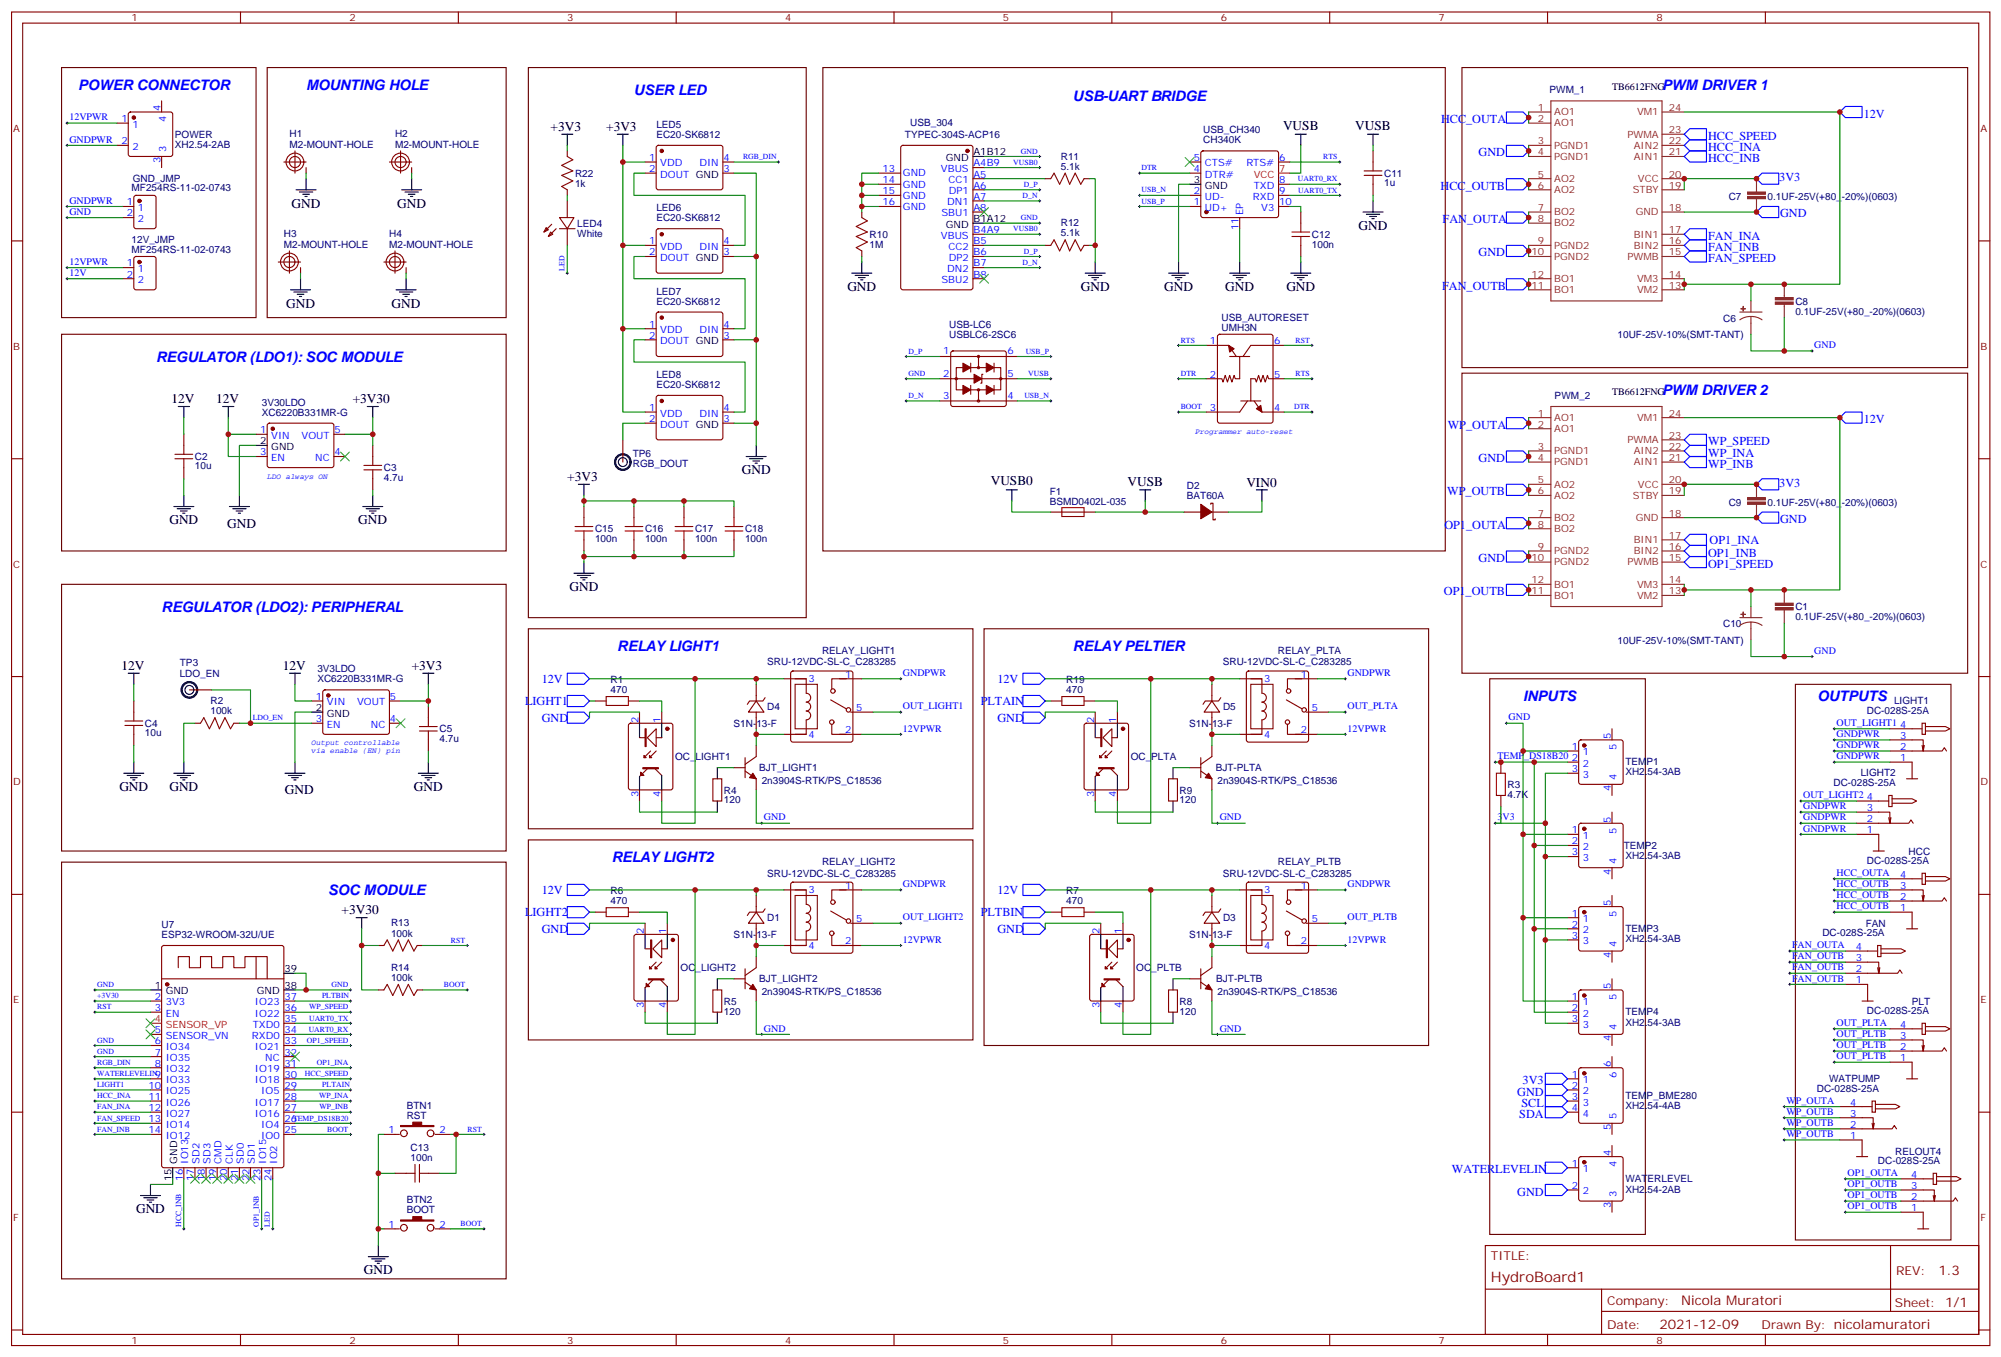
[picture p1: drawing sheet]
<svg xmlns="http://www.w3.org/2000/svg" width="635mm" height="431mm" viewBox="0 0 635 431" stroke-linecap="round" stroke-linejoin="round" font-family="sans-serif">
<defs><g id="words">
<g font-size="4.6" fill="#00f">
<text x="24.8" y="28.5">POWER CONNECTOR</text>
<text x="97.2" y="28.5">MOUNTING HOLE</text>
<text x="527.5" y="28.5">PWM DRIVER 1</text>
<text x="201.2" y="30.3">USER LED</text>
<text x="340.6" y="32">USB-UART BRIDGE</text>
<text x="49.5" y="114.9">REGULATOR (LDO1): SOC MODULE</text>
<text x="527.5" y="125.5">PWM DRIVER 2</text>
<text x="51.3" y="194.3">REGULATOR (LDO2): PERIPHERAL</text>
<text x="195.9" y="206.7">RELAY LIGHT1</text>
<text x="340.6" y="206.7">RELAY PELTIER</text>
<text x="483.4" y="222.5">INPUTS</text>
<text x="576.9" y="222.5">OUTPUTS</text>
<text x="194.2" y="273.7">RELAY LIGHT2</text>
<text x="104.2" y="284.3">SOC MODULE</text>
</g>
<text font-size="4.6" fill="#800" x="473.2" y="406.9">HydroBoard1</text>
<g font-size="4.2">
<text x="174.8" y="41.6">+3V3</text>
<text x="192.4" y="41.6">+3V3</text>
<text x="407.2" y="41.2">VUSB</text>
<text x="430.2" y="41.2">VUSB</text>
<text x="92.6" y="65.9">GND</text>
<text x="126.1" y="65.9">GND</text>
<text x="431.2" y="73">GND</text>
<text x="269" y="92.4">GND</text>
<text x="343" y="92.4">GND</text>
<text x="369.5" y="92.4">GND</text>
<text x="388.9" y="92.4">GND</text>
<text x="408.3" y="92.4">GND</text>
<text x="90.8" y="97.6">GND</text>
<text x="124.3" y="97.6">GND</text>
<text x="54.5" y="128">12V</text>
<text x="68.6" y="128">12V</text>
<text x="112" y="128">+3V30</text>
<text x="180.1" y="152.7">+3V3</text>
<text x="235.4" y="150.6">GND</text>
<text x="314.5" y="154.1">VUSB0</text>
<text x="357.9" y="154.1">VUSB</text>
<text x="395.6" y="154.4">VIN0</text>
<text x="53.8" y="166.4">GND</text>
<text x="72.1" y="167.5">GND</text>
<text x="113.7" y="166.4">GND</text>
<text x="180.8" y="187.6">GND</text>
<text x="38.6" y="212.7">12V</text>
<text x="89.7" y="212.7">12V</text>
<text x="130.7" y="212.7">+3V3</text>
<text x="37.9" y="251.1">GND</text>
<text x="53.8" y="251.1">GND</text>
<text x="131.4" y="251.1">GND</text>
<text x="90.5" y="252.2">GND</text>
<text x="108.4" y="290.3">+3V30</text>
<text x="43.2" y="385.2">GND</text>
<text x="115.5" y="404.6">GND</text>
</g>
<g font-size="4.2" fill="#800">
<text x="615.3" y="404.7">1.3</text>
<text x="533.6" y="414.2">Nicola Muratori</text>
<text x="526.7" y="422">2021-12-09</text>
</g>
<g font-size="3.9" fill="#00f">
<text x="457.4" y="39.1">HCC_OUTA</text>
<text x="591.6" y="37.3">12V</text>
<text x="542.2" y="47.9">HCC_INA</text>
<text x="542.2" y="44.4">HCC_SPEED</text>
<text x="469.3" y="49.5">GND</text>
<text x="542.2" y="51.4">HCC_INB</text>
<text x="564.8" y="57.6">3V3</text>
<text x="457.3" y="60.3">HCC_OUTB</text>
<text x="457.9" y="70.8">FAN_OUTA</text>
<text x="565" y="68.9">GND</text>
<text x="542.2" y="76.1">FAN_INA</text>
<text x="469.3" y="81.2">GND</text>
<text x="542.2" y="83.2">FAN_SPEED</text>
<text x="542.2" y="79.7">FAN_INB</text>
<text x="457.8" y="92">FAN_OUTB</text>
<text x="459.5" y="136.1">WP_OUTA</text>
<text x="591.6" y="134.3">12V</text>
<text x="542.2" y="141.4">WP_SPEED</text>
<text x="469.3" y="146.5">GND</text>
<text x="542.2" y="144.9">WP_INA</text>
<text x="542.2" y="148.4">WP_INB</text>
<text x="564.8" y="154.6">3V3</text>
<text x="459.4" y="157.3">WP_OUTB</text>
<text x="458.5" y="167.9">OP1_OUTA</text>
<text x="565" y="165.9">GND</text>
<text x="542.7" y="172.6">OP1_INA</text>
<text x="469.3" y="178.3">GND</text>
<text x="542.2" y="176.7">OP1_INB</text>
<text x="542.2" y="180.2">OP1_SPEED</text>
<text x="458.3" y="189">OP1_OUTB</text>
<text x="171.9" y="216.7">12V</text>
<text x="316.6" y="216.7">12V</text>
<text x="166.6" y="223.8">LIGHT1</text>
<text x="311.3" y="223.8">PLTAIN</text>
<text x="171.9" y="229.1">GND</text>
<text x="316.6" y="229.1">GND</text>
<text x="171.9" y="283.8">12V</text>
<text x="316.6" y="283.8">12V</text>
<text x="166.6" y="290.8">LIGHT2</text>
<text x="311.3" y="290.8">PLTBIN</text>
<text x="171.9" y="296.1">GND</text>
<text x="316.6" y="296.1">GND</text>
<text x="481.6" y="347.8">GND</text>
<text x="483.3" y="344.2">3V3</text>
<text x="482.9" y="351.3">SCL</text>
<text x="482.3" y="354.8">SDA</text>
<text x="460.8" y="372.5">WATERLEVELIN</text>
<text x="481.6" y="379.5">GND</text>
</g>
<g font-size="3.9" fill="#800">
<text x="473.2" y="400">TITLE:</text>
<text x="601.8" y="404.7">REV:</text>
<text x="510.1" y="414.2">Company:</text>
<text x="601.5" y="414.8">Sheet: 1/1</text>
<text x="510.1" y="421.9">Date:</text>
<text x="559.2" y="421.9">Drawn By: nicolamuratori</text>
</g>
<g font-size="3.2" fill="#800">
<text x="41.8" y="6.8">1</text>
<text x="110.9" y="6.8">2</text>
<text x="180.1" y="6.8">3</text>
<text x="249.2" y="6.8">4</text>
<text x="318.3" y="6.8">5</text>
<text x="387.5" y="6.8">6</text>
<text x="456.6" y="6.8">7</text>
<text x="525.8" y="6.8">8</text>
<text x="4.2" y="41.9">A</text>
<text x="628.6" y="41.9">A</text>
<text x="4.2" y="111.1">B</text>
<text x="628.6" y="111.1">B</text>
<text x="4.2" y="180.2">C</text>
<text x="628.6" y="180.2">C</text>
<text x="4.2" y="249.3">D</text>
<text x="628.6" y="249.3">D</text>
<text x="4.2" y="318.5">E</text>
<text x="628.6" y="318.5">E</text>
<text x="4.2" y="387.6">F</text>
<text x="628.6" y="387.6">F</text>
<text x="41.8" y="426.6">1</text>
<text x="110.9" y="426.6">2</text>
<text x="180.1" y="426.6">3</text>
<text x="249.2" y="426.6">4</text>
<text x="318.3" y="426.6">5</text>
<text x="387.5" y="426.6">6</text>
<text x="456.6" y="426.6">7</text>
<text x="525.8" y="426.6">8</text>
</g>
<g font-size="3.2" fill="#000080">
<text x="491.8" y="29.7">PWM_1</text>
<text x="208.3" y="40.6">LED5</text>
<text x="288.9" y="40.1">USB_304</text>
<text x="55.5" y="47">XH2.54-2AB</text>
<text x="55.5" y="43.7">POWER</text>
<text x="91.9" y="46.8">M2-MOUNT-HOLE</text>
<text x="91.9" y="43.6">H1</text>
<text x="125.4" y="46.8">M2-MOUNT-HOLE</text>
<text x="125.4" y="43.6">H2</text>
<text x="208.3" y="43.8">EC20-SK6812</text>
<text x="287.2" y="43.7">TYPEC-304S-ACP16</text>
<text x="381.9" y="45.5">CH340K</text>
<text x="381.9" y="42.4">USB_CH340</text>
<text x="336.7" y="50.7">R11</text>
<text x="336.7" y="53.9">5.1k</text>
<text x="42.1" y="57.9">GND_JMP</text>
<text x="182.5" y="59.3">1k</text>
<text x="182.5" y="56.1">R22</text>
<text x="439.3" y="59.1">1u</text>
<text x="439.3" y="56.1">C11</text>
<text x="41.8" y="60.8">MF254RS-11-02-0743</text>
<text x="548.7" y="63.6">C7</text>
<text x="561.1" y="63.6">0.1UF-25V(+80_-20%)(0603)</text>
<text x="183.2" y="72">LED4</text>
<text x="208.3" y="70.2">EC20-SK6812</text>
<text x="208.3" y="67">LED6</text>
<text x="336.7" y="71.9">R12</text>
<text x="41.8" y="77">12V_JMP</text>
<text x="90.1" y="75.4">H3</text>
<text x="123.5" y="75.4">H4</text>
<text x="183.2" y="75.2">White</text>
<text x="276" y="75.4">R10</text>
<text x="336.7" y="75.1">5.1k</text>
<text x="416.4" y="75.5">C12</text>
<text x="41.8" y="80.2">MF254RS-11-02-0743</text>
<text x="90.1" y="78.6">M2-MOUNT-HOLE</text>
<text x="123.5" y="78.6">M2-MOUNT-HOLE</text>
<text x="276" y="78.6">1M</text>
<text x="416.4" y="78.7">100n</text>
<text x="208.3" y="93.5">LED7</text>
<text x="208.3" y="96.7">EC20-SK6812</text>
<text x="387.8" y="102">USB_AUTORESET</text>
<text x="569.9" y="99.9">0.1UF-25V(+80_-20%)(0603)</text>
<text x="569.9" y="96.7">C8</text>
<text x="301.3" y="107.3">USBLC6-2SC6</text>
<text x="301.3" y="104.1">USB-LC6</text>
<text x="387.8" y="105.1">UMH3N</text>
<text x="513.4" y="107.4">10UF-25V-10%(SMT-TANT)</text>
<text x="546.9" y="102.1">C6</text>
<text x="208.3" y="120">LED8</text>
<text x="208.3" y="123.1">EC20-SK6812</text>
<text x="83.1" y="131.9">XC6220B331MR-G</text>
<text x="83.1" y="128.8">3V30LDO</text>
<text x="493.5" y="126.7">PWM_2</text>
<text x="61.9" y="149">10u</text>
<text x="61.9" y="146.1">C2</text>
<text x="121.8" y="149.5">C3</text>
<text x="200.9" y="148.4">RGB_DOUT</text>
<text x="200.9" y="145.2">TP6</text>
<text x="121.8" y="152.7">4.7u</text>
<text x="376.7" y="155.2">D2</text>
<text x="333.2" y="160.2">BSMD0402L-035</text>
<text x="333.2" y="157">F1</text>
<text x="376.7" y="158.4">BAT60A</text>
<text x="548.7" y="160.6">C9</text>
<text x="561.1" y="160.6">0.1UF-25V(+80_-20%)(0603)</text>
<text x="188.9" y="172.2">100n</text>
<text x="188.9" y="169">C15</text>
<text x="204.8" y="172.2">100n</text>
<text x="204.8" y="169">C16</text>
<text x="220.6" y="172.2">100n</text>
<text x="220.6" y="169">C17</text>
<text x="236.5" y="172.2">100n</text>
<text x="236.5" y="169">C18</text>
<text x="569.9" y="196.9">0.1UF-25V(+80_-20%)(0603)</text>
<text x="569.9" y="193.7">C1</text>
<text x="546.9" y="199.1">C10</text>
<text x="260.9" y="207.7">RELAY_LIGHT1</text>
<text x="405.6" y="207.7">RELAY_PLTA</text>
<text x="513.4" y="204.4">10UF-25V-10%(SMT-TANT)</text>
<text x="57.1" y="214.8">LDO_EN</text>
<text x="57.1" y="211.3">TP3</text>
<text x="100.8" y="213.4">3V3LDO</text>
<text x="243.5" y="211.2">SRU-12VDC-SL-C_C283285</text>
<text x="388.1" y="211.2">SRU-12VDC-SL-C_C283285</text>
<text x="100.7" y="216.6">XC6220B331MR-G</text>
<text x="193.8" y="220.1">470</text>
<text x="193.8" y="216.8">R1</text>
<text x="338.5" y="220.1">470</text>
<text x="338.5" y="216.8">R19</text>
<text x="66.8" y="226.8">100k</text>
<text x="66.8" y="223.5">R2</text>
<text x="243.6" y="225.4">D4</text>
<text x="388.2" y="225.4">D5</text>
<text x="592.6" y="226.7">DC-028S-25A</text>
<text x="601.2" y="223.6">LIGHT1</text>
<text x="46" y="233.7">10u</text>
<text x="46" y="230.8">C4</text>
<text x="139.5" y="232.4">C5</text>
<text x="232.8" y="230.6">S1N-13-F</text>
<text x="377.5" y="230.6">S1N-13-F</text>
<text x="139.5" y="235.6">4.7u</text>
<text x="214.3" y="241.3">OC_LIGHT1</text>
<text x="241" y="244.8">BJT_LIGHT1</text>
<text x="358.9" y="241.3">OC_PLTA</text>
<text x="385.9" y="244.8">BJT-PLTA</text>
<text x="515.9" y="243">TEMP1</text>
<text x="229.8" y="251.9">R4</text>
<text x="241.8" y="249">2n3904S-RTK/PS_C18536</text>
<text x="374.4" y="251.9">R9</text>
<text x="386.4" y="249">2n3904S-RTK/PS_C18536</text>
<text x="478.5" y="250.1">R3</text>
<text x="515.9" y="246.2">XH2.54-3AB</text>
<text x="582" y="249.6">DC-028S-25A</text>
<text x="590.6" y="246.5">LIGHT2</text>
<text x="229.8" y="255.1">120</text>
<text x="374.4" y="255.1">120</text>
<text x="478.5" y="253.4">4.7K</text>
<text x="515.4" y="269.5">TEMP2</text>
<text x="260.9" y="274.7">RELAY_LIGHT2</text>
<text x="405.6" y="274.7">RELAY_PLTB</text>
<text x="515.9" y="272.6">XH2.54-3AB</text>
<text x="592.6" y="274.3">DC-028S-25A</text>
<text x="605.8" y="271.3">HCC</text>
<text x="243.5" y="278.3">SRU-12VDC-SL-C_C283285</text>
<text x="388.1" y="278.3">SRU-12VDC-SL-C_C283285</text>
<text x="193.8" y="287.1">470</text>
<text x="193.8" y="283.9">R6</text>
<text x="338.5" y="287.1">470</text>
<text x="338.5" y="283.9">R7</text>
<text x="243.6" y="292.5">D1</text>
<text x="388.2" y="292.5">D3</text>
<text x="51.3" y="297.8">ESP32-WROOM-32U/UE</text>
<text x="51.3" y="294.6">U7</text>
<text x="124.1" y="297.3">100k</text>
<text x="124.1" y="294.1">R13</text>
<text x="232.8" y="297.7">S1N-13-F</text>
<text x="377.5" y="297.7">S1N-13-F</text>
<text x="515.9" y="299.1">XH2.54-3AB</text>
<text x="515.9" y="295.9">TEMP3</text>
<text x="578.5" y="297.2">DC-028S-25A</text>
<text x="592.2" y="294.2">FAN</text>
<text x="124.1" y="311.4">100k</text>
<text x="124.1" y="308.2">R14</text>
<text x="216" y="308.3">OC_LIGHT2</text>
<text x="241" y="311.9">BJT_LIGHT2</text>
<text x="360.7" y="308.3">OC_PLTB</text>
<text x="386.1" y="311.9">BJT-PLTB</text>
<text x="241.8" y="316">2n3904S-RTK/PS_C18536</text>
<text x="386.4" y="316">2n3904S-RTK/PS_C18536</text>
<text x="229.8" y="322.1">120</text>
<text x="229.8" y="319">R5</text>
<text x="374.4" y="322.1">120</text>
<text x="374.4" y="319">R8</text>
<text x="515.9" y="322.4">TEMP4</text>
<text x="592.6" y="321.9">DC-028S-25A</text>
<text x="606.9" y="318.9">PLT</text>
<text x="515.9" y="325.5">XH2.54-3AB</text>
<text x="576.7" y="346.6">DC-028S-25A</text>
<text x="580.6" y="343.6">WATPUMP</text>
<text x="129.1" y="352">BTN1</text>
<text x="515.9" y="352.1">XH2.54-4AB</text>
<text x="515.9" y="348.9">TEMP_BME280</text>
<text x="129.1" y="355.2">RST</text>
<text x="130.3" y="365.4">C13</text>
<text x="130.3" y="368.6">100n</text>
<text x="596.1" y="369.5">DC-028S-25A</text>
<text x="601.6" y="366.5">RELOUT4</text>
<text x="515.9" y="375.4">WATERLEVEL</text>
<text x="129.1" y="382">BTN2</text>
<text x="515.9" y="378.6">XH2.54-2AB</text>
<text x="129.1" y="385.2">BOOT</text>
</g>
<g font-size="3.2">
<text x="511.7" y="28.5">TB6612FNG</text>
<text x="300.2" y="51.1">GND</text>
<text x="309" y="49.3">A1B12</text>
<text x="379" y="58.1">3</text>
<text x="382.4" y="59.9">GND</text>
<text x="309" y="70.5">B1A12</text>
<text x="300.2" y="72.2">GND</text>
<text x="511.7" y="125.5">TB6612FNG</text>
<text x="82.6" y="141">2</text>
<text x="86.1" y="142.8">GND</text>
<text x="100.3" y="225.7">2</text>
<text x="103.8" y="227.5">GND</text>
<text x="90.3" y="308.6">39</text>
<text x="49.1" y="313.9">1</text>
<text x="52.6" y="315.7">GND</text>
<text x="81.5" y="315.7">GND</text>
<text x="90.3" y="313.9">38</text>
<text x="56.2" y="369.4" transform="rotate(-90 56.2 369.4)">GND</text>
<text x="54.5" y="374.9" transform="rotate(-90 54.5 374.9)">15</text>
</g>
<g font-size="3.2" fill="#00f">
<text x="50.9" y="35.4" transform="rotate(-90 50.9 35.4)">4</text>
<text x="22" y="38.2">12VPWR</text>
<text x="38.5" y="38.7">1</text>
<text x="42" y="40.5">1</text>
<text x="52.7" y="38.9" transform="rotate(-90 52.7 38.9)">4</text>
<text x="22" y="45.3">GNDPWR</text>
<text x="38.5" y="45.8">2</text>
<text x="42" y="47.6">2</text>
<text x="50.9" y="51.9" transform="rotate(-90 50.9 51.9)">3</text>
<text x="52.7" y="48.4" transform="rotate(-90 52.7 48.4)">3</text>
<text x="206.1" y="51.1">1</text>
<text x="209.6" y="52.8">VDD</text>
<text x="222" y="52.8">DIN</text>
<text x="229.6" y="51.1">4</text>
<text x="309" y="52.8">A4B9</text>
<text x="379" y="51.1">5</text>
<text x="382.4" y="52.8">CTS#</text>
<text x="395.6" y="52.8">RTS#</text>
<text x="406" y="51.1">6</text>
<text x="206.1" y="54.6">2</text>
<text x="209.6" y="56.4">DOUT GND</text>
<text x="229.6" y="54.6">3</text>
<text x="280.1" y="54.6">13</text>
<text x="280.1" y="58.1">14</text>
<text x="286.6" y="56">GND</text>
<text x="286.6" y="59.5">GND</text>
<text x="298.7" y="54.6">VBUS</text>
<text x="301.1" y="58.1">CC1</text>
<text x="309" y="56.4">A5</text>
<text x="309" y="59.9">A6</text>
<text x="379" y="54.6">4</text>
<text x="382.4" y="56.4">DTR#</text>
<text x="398" y="59.9">TXD</text>
<text x="406" y="58.1">8</text>
<text x="22" y="64.7">GNDPWR</text>
<text x="40.3" y="65.2">1</text>
<text x="280.1" y="61.7">15</text>
<text x="280.1" y="65.2">16</text>
<text x="286.6" y="63.1">GND</text>
<text x="300.7" y="65.2">DN1</text>
<text x="301.1" y="61.7">DP1</text>
<text x="309" y="63.4">A7</text>
<text x="379" y="65.2">1</text>
<text x="379" y="61.7">2</text>
<text x="382.4" y="63.4">UD-</text>
<text x="397.7" y="63.4">RXD</text>
<text x="406" y="61.7">9</text>
<text x="406" y="65.2">10</text>
<text x="22" y="68.2">GND</text>
<text x="40.3" y="68.7">2</text>
<text x="43.8" y="67">1</text>
<text x="43.8" y="70.5">2</text>
<text x="286.6" y="66.6">GND</text>
<text x="298.8" y="68.7">SBU1</text>
<text x="309" y="67">A8</text>
<text x="382.4" y="67">UD+</text>
<text x="394.5" y="68.4" transform="rotate(-90 394.5 68.4)">EP</text>
<text x="400.3" y="67">V3</text>
<text x="206.1" y="77.5">1</text>
<text x="229.6" y="77.5">4</text>
<text x="298.7" y="75.8">VBUS</text>
<text x="309" y="74">B4A9</text>
<text x="309" y="77.5">B5</text>
<text x="393.1" y="73.1" transform="rotate(-90 393.1 73.1)">11</text>
<text x="206.1" y="81.1">2</text>
<text x="209.6" y="82.8">DOUT GND</text>
<text x="209.6" y="79.3">VDD</text>
<text x="222" y="79.3">DIN</text>
<text x="229.6" y="81.1">3</text>
<text x="301.1" y="79.3">CC2</text>
<text x="301.1" y="82.8">DP2</text>
<text x="309" y="81.1">B6</text>
<text x="22" y="84.1">12VPWR</text>
<text x="22" y="87.6">12V</text>
<text x="40.3" y="84.6">1</text>
<text x="40.3" y="88.1">2</text>
<text x="43.8" y="86.4">1</text>
<text x="43.8" y="89.9">2</text>
<text x="298.8" y="89.9">SBU2</text>
<text x="300.7" y="86.4">DN2</text>
<text x="309" y="84.6">B7</text>
<text x="309" y="88.1">B8</text>
<text x="206.1" y="107.5">2</text>
<text x="206.1" y="104">1</text>
<text x="209.6" y="105.8">VDD</text>
<text x="222" y="105.8">DIN</text>
<text x="229.6" y="104">4</text>
<text x="229.6" y="107.5">3</text>
<text x="209.6" y="109.3">DOUT GND</text>
<text x="299.4" y="112.5">1</text>
<text x="319.8" y="112.5">6</text>
<text x="384.1" y="109.3">1</text>
<text x="404.4" y="109.3">6</text>
<text x="575.9" y="110.5">GND</text>
<text x="299.4" y="119.5">2</text>
<text x="319.8" y="119.5">5</text>
<text x="384.1" y="119.9">2</text>
<text x="404.4" y="119.9">5</text>
<text x="206.1" y="130.5">1</text>
<text x="229.6" y="130.5">4</text>
<text x="299.4" y="126.6">3</text>
<text x="319.8" y="126.6">4</text>
<text x="384.1" y="130.5">3</text>
<text x="404.4" y="130.5">4</text>
<text x="82.6" y="137.5">1</text>
<text x="106.2" y="137.5">5</text>
<text x="206.1" y="134">2</text>
<text x="209.6" y="135.7">DOUT GND</text>
<text x="209.6" y="132.2">VDD</text>
<text x="222" y="132.2">DIN</text>
<text x="229.6" y="134">3</text>
<text x="86.1" y="139.3">VIN</text>
<text x="95.7" y="139.3">VOUT</text>
<text x="82.6" y="144.6">3</text>
<text x="86.1" y="146.3">EN</text>
<text x="100.1" y="146.3">NC</text>
<text x="106.2" y="144.6">4</text>
<text x="575.9" y="207.5">GND</text>
<text x="268.3" y="215.1">1</text>
<text x="286.6" y="214.6">GNDPWR</text>
<text x="412.9" y="215.1">1</text>
<text x="427.7" y="214.6">GNDPWR</text>
<text x="256.6" y="216.5">3</text>
<text x="401.2" y="216.5">3</text>
<text x="100.3" y="222.2">1</text>
<text x="103.8" y="223.9">VIN</text>
<text x="113.4" y="223.9">VOUT</text>
<text x="123.8" y="222.2">5</text>
<text x="271.8" y="225.7">5</text>
<text x="286.6" y="225.2">OUT_LIGHT1</text>
<text x="416.4" y="225.7">5</text>
<text x="427.7" y="225.2">OUT_PLTA</text>
<text x="100.3" y="229.2">3</text>
<text x="103.8" y="231">EN</text>
<text x="117.7" y="231">NC</text>
<text x="123.8" y="229.2">4</text>
<text x="202.6" y="229.4" transform="rotate(-90 202.6 229.4)">2</text>
<text x="209.7" y="229.4" transform="rotate(-90 209.7 229.4)">1</text>
<text x="268.3" y="232.8">2</text>
<text x="286.6" y="232.2">12VPWR</text>
<text x="347.3" y="229.4" transform="rotate(-90 347.3 229.4)">2</text>
<text x="354.3" y="229.4" transform="rotate(-90 354.3 229.4)">1</text>
<text x="412.9" y="232.8">2</text>
<text x="427.7" y="232.2">12VPWR</text>
<text x="478.9" y="228.7">GND</text>
<text x="582.9" y="230.5">OUT_LIGHT1</text>
<text x="582.9" y="234">GNDPWR</text>
<text x="603.1" y="231">4</text>
<text x="256.6" y="234.2">4</text>
<text x="401.2" y="234.2">4</text>
<text x="498.9" y="238.1">1</text>
<text x="502.4" y="239.8">1</text>
<text x="511.3" y="234.7" transform="rotate(-90 511.3 234.7)">5</text>
<text x="513.1" y="238.2" transform="rotate(-90 513.1 238.2)">5</text>
<text x="582.9" y="237.5">GNDPWR</text>
<text x="603.1" y="234.5">3</text>
<text x="603.1" y="238.1">2</text>
<text x="475.3" y="241.1">TEMP_DS18B20</text>
<text x="498.9" y="241.6">2</text>
<text x="498.9" y="245.1">3</text>
<text x="502.4" y="243.3">2</text>
<text x="582.9" y="241.1">GNDPWR</text>
<text x="603.1" y="241.6">1</text>
<text x="502.4" y="246.9">3</text>
<text x="511.3" y="251.2" transform="rotate(-90 511.3 251.2)">4</text>
<text x="513.1" y="247.7" transform="rotate(-90 513.1 247.7)">4</text>
<text x="202.6" y="252.9" transform="rotate(-90 202.6 252.9)">3</text>
<text x="209.7" y="252.9" transform="rotate(-90 209.7 252.9)">4</text>
<text x="347.3" y="252.9" transform="rotate(-90 347.3 252.9)">3</text>
<text x="354.3" y="252.9" transform="rotate(-90 354.3 252.9)">4</text>
<text x="572.3" y="256.9">GNDPWR</text>
<text x="572.3" y="253.4">OUT_LIGHT2</text>
<text x="592.6" y="257.5">3</text>
<text x="592.6" y="253.9">4</text>
<text x="242.5" y="260.5">GND</text>
<text x="387.1" y="260.5">GND</text>
<text x="475.3" y="260.5">3V3</text>
<text x="511.3" y="261.2" transform="rotate(-90 511.3 261.2)">5</text>
<text x="572.3" y="264">GNDPWR</text>
<text x="572.3" y="260.5">GNDPWR</text>
<text x="592.6" y="261">2</text>
<text x="498.9" y="264.5">1</text>
<text x="498.9" y="268">2</text>
<text x="502.4" y="266.3">1</text>
<text x="502.4" y="269.8">2</text>
<text x="513.1" y="264.7" transform="rotate(-90 513.1 264.7)">5</text>
<text x="592.6" y="264.5">1</text>
<text x="498.9" y="271.6">3</text>
<text x="502.4" y="273.3">3</text>
<text x="513.1" y="274.1" transform="rotate(-90 513.1 274.1)">4</text>
<text x="286.6" y="281.6">GNDPWR</text>
<text x="427.7" y="281.6">GNDPWR</text>
<text x="511.3" y="277.6" transform="rotate(-90 511.3 277.6)">4</text>
<text x="582.9" y="278.1">HCC_OUTA</text>
<text x="582.9" y="281.6">HCC_OUTB</text>
<text x="603.1" y="278.6">4</text>
<text x="256.6" y="283.6">3</text>
<text x="268.3" y="282.2">1</text>
<text x="401.2" y="283.6">3</text>
<text x="412.9" y="282.2">1</text>
<text x="511.3" y="287.6" transform="rotate(-90 511.3 287.6)">5</text>
<text x="582.9" y="285.2">HCC_OUTB</text>
<text x="603.1" y="282.2">3</text>
<text x="603.1" y="285.7">2</text>
<text x="271.8" y="292.7">5</text>
<text x="286.6" y="292.2">OUT_LIGHT2</text>
<text x="416.4" y="292.7">5</text>
<text x="427.7" y="292.2">OUT_PLTB</text>
<text x="498.9" y="291">1</text>
<text x="502.4" y="292.7">1</text>
<text x="513.1" y="291.1" transform="rotate(-90 513.1 291.1)">5</text>
<text x="582.9" y="288.7">HCC_OUTB</text>
<text x="603.1" y="289.2">1</text>
<text x="204.4" y="296.4" transform="rotate(-90 204.4 296.4)">2</text>
<text x="211.5" y="296.4" transform="rotate(-90 211.5 296.4)">1</text>
<text x="268.3" y="299.8">2</text>
<text x="286.6" y="299.3">12VPWR</text>
<text x="349" y="296.4" transform="rotate(-90 349 296.4)">2</text>
<text x="356.1" y="296.4" transform="rotate(-90 356.1 296.4)">1</text>
<text x="412.9" y="299.8">2</text>
<text x="427.7" y="299.3">12VPWR</text>
<text x="498.9" y="294.5">2</text>
<text x="498.9" y="298">3</text>
<text x="502.4" y="296.3">2</text>
<text x="502.4" y="299.8">3</text>
<text x="256.6" y="301.2">4</text>
<text x="401.2" y="301.2">4</text>
<text x="511.3" y="304.1" transform="rotate(-90 511.3 304.1)">4</text>
<text x="513.1" y="300.6" transform="rotate(-90 513.1 300.6)">4</text>
<text x="568.8" y="304.6">FAN_OUTB</text>
<text x="568.8" y="301">FAN_OUTA</text>
<text x="589" y="305.1">3</text>
<text x="589" y="301.6">4</text>
<text x="568.8" y="311.6">FAN_OUTB</text>
<text x="568.8" y="308.1">FAN_OUTB</text>
<text x="589" y="308.6">2</text>
<text x="49.1" y="317.4">2</text>
<text x="90.3" y="317.4">37</text>
<text x="498.9" y="317.4">1</text>
<text x="511.3" y="314.1" transform="rotate(-90 511.3 314.1)">5</text>
<text x="513.1" y="317.6" transform="rotate(-90 513.1 317.6)">5</text>
<text x="589" y="312.1">1</text>
<text x="49.1" y="321">3</text>
<text x="52.6" y="319.2">3V3</text>
<text x="52.6" y="322.7">EN</text>
<text x="80.9" y="322.7">IO22</text>
<text x="80.9" y="319.2">IO23</text>
<text x="90.3" y="321">36</text>
<text x="204.4" y="320" transform="rotate(-90 204.4 320)">3</text>
<text x="211.5" y="320" transform="rotate(-90 211.5 320)">4</text>
<text x="349" y="320" transform="rotate(-90 349 320)">3</text>
<text x="356.1" y="320" transform="rotate(-90 356.1 320)">4</text>
<text x="498.9" y="321">2</text>
<text x="502.4" y="319.2">1</text>
<text x="502.4" y="322.7">2</text>
<text x="49.1" y="328">5</text>
<text x="52.6" y="329.8">SENSOR_VN</text>
<text x="80" y="329.8">RXD0</text>
<text x="80.2" y="326.2">TXD0</text>
<text x="90.3" y="328">34</text>
<text x="90.3" y="324.5">35</text>
<text x="242.5" y="327.5">GND</text>
<text x="387.1" y="327.5">GND</text>
<text x="498.9" y="324.5">3</text>
<text x="502.4" y="326.2">3</text>
<text x="513.1" y="327.1" transform="rotate(-90 513.1 327.1)">4</text>
<text x="582.9" y="325.7">OUT_PLTA</text>
<text x="582.9" y="329.2">OUT_PLTB</text>
<text x="603.1" y="329.8">3</text>
<text x="603.1" y="326.2">4</text>
<text x="49.1" y="331.5">6</text>
<text x="49.1" y="335.1">7</text>
<text x="52.6" y="333.3">IO34</text>
<text x="80.9" y="333.3">IO21</text>
<text x="90.3" y="335.1">32</text>
<text x="90.3" y="331.5">33</text>
<text x="511.3" y="330.6" transform="rotate(-90 511.3 330.6)">4</text>
<text x="582.9" y="332.8">OUT_PLTB</text>
<text x="603.1" y="333.3">2</text>
<text x="49.1" y="338.6">8</text>
<text x="52.6" y="336.8">IO35</text>
<text x="52.6" y="340.4">IO32</text>
<text x="80.9" y="340.4">IO19</text>
<text x="84.2" y="336.8">NC</text>
<text x="90.3" y="338.6">31</text>
<text x="511.3" y="338.8" transform="rotate(-90 511.3 338.8)">6</text>
<text x="582.9" y="336.3">OUT_PLTB</text>
<text x="603.1" y="336.8">1</text>
<text x="47.1" y="345.7">10</text>
<text x="49.1" y="342.1">9</text>
<text x="52.6" y="343.9">IO33</text>
<text x="52.6" y="347.4">IO25</text>
<text x="80.9" y="343.9">IO18</text>
<text x="82.9" y="347.4">IO5</text>
<text x="90.3" y="345.7">29</text>
<text x="90.3" y="342.1">30</text>
<text x="498.9" y="342.1">1</text>
<text x="498.9" y="345.7">2</text>
<text x="502.4" y="343.9">1</text>
<text x="502.4" y="347.4">2</text>
<text x="513.1" y="342.3" transform="rotate(-90 513.1 342.3)">6</text>
<text x="47.1" y="349.2">11</text>
<text x="47.1" y="352.7">12</text>
<text x="52.6" y="350.9">IO26</text>
<text x="80.9" y="350.9">IO17</text>
<text x="90.3" y="352.7">27</text>
<text x="90.3" y="349.2">28</text>
<text x="498.9" y="349.2">3</text>
<text x="498.9" y="352.7">4</text>
<text x="502.4" y="350.9">3</text>
<text x="567.1" y="353.9">WP_OUTB</text>
<text x="567.1" y="350.4">WP_OUTA</text>
<text x="587.3" y="350.9">4</text>
<text x="47.1" y="356.2">13</text>
<text x="47.1" y="359.8">14</text>
<text x="52.6" y="354.5">IO27</text>
<text x="52.6" y="358">IO14</text>
<text x="80.9" y="354.5">IO16</text>
<text x="82.9" y="358">IO4</text>
<text x="90.3" y="359.8">25</text>
<text x="90.3" y="356.2">26</text>
<text x="123.4" y="359.8">1</text>
<text x="139.5" y="359.8">2</text>
<text x="502.4" y="354.5">4</text>
<text x="511.3" y="358.8" transform="rotate(-90 511.3 358.8)">5</text>
<text x="513.1" y="355.3" transform="rotate(-90 513.1 355.3)">5</text>
<text x="567.1" y="357.5">WP_OUTB</text>
<text x="587.3" y="354.5">3</text>
<text x="587.3" y="358">2</text>
<text x="52.6" y="361.5">IO12</text>
<text x="82.9" y="361.5">IO0</text>
<text x="567.1" y="361">WP_OUTB</text>
<text x="587.3" y="361.5">1</text>
<text x="59.8" y="369.4" transform="rotate(-90 59.8 369.4)">IO13</text>
<text x="63.3" y="369.4" transform="rotate(-90 63.3 369.4)">SD2</text>
<text x="66.8" y="369.4" transform="rotate(-90 66.8 369.4)">SD3</text>
<text x="70.3" y="369.4" transform="rotate(-90 70.3 369.4)">CMD</text>
<text x="73.9" y="369.4" transform="rotate(-90 73.9 369.4)">CLK</text>
<text x="77.4" y="369.4" transform="rotate(-90 77.4 369.4)">SD0</text>
<text x="80.9" y="369.4" transform="rotate(-90 80.9 369.4)">SD1</text>
<text x="84.5" y="369.4" transform="rotate(-90 84.5 369.4)">IO15</text>
<text x="88" y="369.4" transform="rotate(-90 88 369.4)">IO2</text>
<text x="498.9" y="370.3">1</text>
<text x="511.3" y="367" transform="rotate(-90 511.3 367)">4</text>
<text x="513.1" y="370.5" transform="rotate(-90 513.1 370.5)">4</text>
<text x="58" y="374.9" transform="rotate(-90 58 374.9)">16</text>
<text x="61.5" y="374.9" transform="rotate(-90 61.5 374.9)">17</text>
<text x="65.1" y="374.9" transform="rotate(-90 65.1 374.9)">18</text>
<text x="68.6" y="374.9" transform="rotate(-90 68.6 374.9)">19</text>
<text x="72.1" y="374.9" transform="rotate(-90 72.1 374.9)">20</text>
<text x="75.6" y="374.9" transform="rotate(-90 75.6 374.9)">21</text>
<text x="79.2" y="374.9" transform="rotate(-90 79.2 374.9)">22</text>
<text x="82.7" y="374.9" transform="rotate(-90 82.7 374.9)">23</text>
<text x="86.2" y="374.9" transform="rotate(-90 86.2 374.9)">24</text>
<text x="498.9" y="377.4">2</text>
<text x="502.4" y="372.1">1</text>
<text x="586.5" y="373.3">OP1_OUTA</text>
<text x="586.5" y="376.9">OP1_OUTB</text>
<text x="606.7" y="377.4">3</text>
<text x="606.7" y="373.9">4</text>
<text x="502.4" y="379.2">2</text>
<text x="511.3" y="383.5" transform="rotate(-90 511.3 383.5)">3</text>
<text x="513.1" y="380" transform="rotate(-90 513.1 380)">3</text>
<text x="586.5" y="380.4">OP1_OUTB</text>
<text x="586.5" y="383.9">OP1_OUTB</text>
<text x="606.7" y="380.9">2</text>
<text x="123.4" y="389.7">1</text>
<text x="139.5" y="389.7">2</text>
<text x="606.7" y="384.5">1</text>
</g>
<g font-size="3.2" fill="#8d2323">
<text x="488.1" y="35.2">1</text>
<text x="529.7" y="35.2">24</text>
<text x="488.1" y="38.7">2</text>
<text x="493.3" y="36.6">AO1</text>
<text x="493.3" y="40.1">AO1</text>
<text x="519.6" y="36.6">VM1</text>
<text x="488.1" y="45.8">3</text>
<text x="493.3" y="47.2">PGND1</text>
<text x="516.6" y="43.7">PWMA</text>
<text x="518.6" y="47.2">AIN2</text>
<text x="529.7" y="45.8">22</text>
<text x="529.7" y="42.3">23</text>
<text x="488.1" y="49.3">4</text>
<text x="493.3" y="50.7">PGND1</text>
<text x="518.6" y="50.7">AIN1</text>
<text x="529.7" y="49.3">21</text>
<text x="488.1" y="56.4">5</text>
<text x="488.1" y="59.9">6</text>
<text x="493.3" y="57.8">AO2</text>
<text x="519.9" y="57.8">VCC</text>
<text x="529.7" y="59.9">19</text>
<text x="529.7" y="56.4">20</text>
<text x="493.3" y="61.3">AO2</text>
<text x="518.2" y="61.3">STBY</text>
<text x="488.1" y="67">7</text>
<text x="488.1" y="70.5">8</text>
<text x="493.3" y="68.4">BO2</text>
<text x="493.3" y="71.9">BO2</text>
<text x="519.2" y="68.4">GND</text>
<text x="529.7" y="67">18</text>
<text x="488.1" y="77.5">9</text>
<text x="518.6" y="75.4">BIN1</text>
<text x="529.7" y="77.5">16</text>
<text x="529.7" y="74">17</text>
<text x="486.1" y="81.1">10</text>
<text x="493.3" y="79">PGND2</text>
<text x="493.3" y="82.5">PGND2</text>
<text x="516.6" y="82.5">PWMB</text>
<text x="518.6" y="79">BIN2</text>
<text x="529.7" y="81.1">15</text>
<text x="486.1" y="88.1">12</text>
<text x="493.3" y="89.5">BO1</text>
<text x="519.6" y="89.5">VM3</text>
<text x="529.7" y="88.1">14</text>
<text x="486.1" y="91.7">11</text>
<text x="493.3" y="93.1">BO1</text>
<text x="519.6" y="93.1">VM2</text>
<text x="529.7" y="91.7">13</text>
<text x="488.1" y="132.2">1</text>
<text x="488.1" y="135.7">2</text>
<text x="493.3" y="133.6">AO1</text>
<text x="493.3" y="137.2">AO1</text>
<text x="519.6" y="133.6">VM1</text>
<text x="529.7" y="132.2">24</text>
<text x="488.1" y="142.8">3</text>
<text x="516.6" y="140.7">PWMA</text>
<text x="529.7" y="142.8">22</text>
<text x="529.7" y="139.3">23</text>
<text x="488.1" y="146.3">4</text>
<text x="493.3" y="144.2">PGND1</text>
<text x="493.3" y="147.7">PGND1</text>
<text x="518.6" y="147.7">AIN1</text>
<text x="518.6" y="144.2">AIN2</text>
<text x="529.7" y="146.3">21</text>
<text x="488.1" y="153.4">5</text>
<text x="493.3" y="154.8">AO2</text>
<text x="519.9" y="154.8">VCC</text>
<text x="529.7" y="153.4">20</text>
<text x="488.1" y="156.9">6</text>
<text x="493.3" y="158.3">AO2</text>
<text x="518.2" y="158.3">STBY</text>
<text x="529.7" y="156.9">19</text>
<text x="488.1" y="164">7</text>
<text x="488.1" y="167.5">8</text>
<text x="493.3" y="165.4">BO2</text>
<text x="519.2" y="165.4">GND</text>
<text x="529.7" y="164">18</text>
<text x="493.3" y="168.9">BO2</text>
<text x="518.6" y="172.4">BIN1</text>
<text x="529.7" y="171">17</text>
<text x="486.1" y="178.1">10</text>
<text x="488.1" y="174.6">9</text>
<text x="493.3" y="176">PGND2</text>
<text x="493.3" y="179.5">PGND2</text>
<text x="516.6" y="179.5">PWMB</text>
<text x="518.6" y="176">BIN2</text>
<text x="529.7" y="178.1">15</text>
<text x="529.7" y="174.6">16</text>
<text x="486.1" y="185.1">12</text>
<text x="529.7" y="185.1">14</text>
<text x="486.1" y="188.7">11</text>
<text x="493.3" y="190.1">BO1</text>
<text x="493.3" y="186.5">BO1</text>
<text x="519.6" y="190.1">VM2</text>
<text x="519.6" y="186.5">VM3</text>
<text x="529.7" y="188.7">13</text>
</g>
<g font-size="3.2" fill="#f00">
<text x="397.9" y="56.4">VCC</text>
<text x="406" y="54.6">7</text>
<text x="49.1" y="324.5">4</text>
<text x="52.6" y="326.2">SENSOR_VP</text>
</g>
<g font-size="2.5" fill="#00f">
<text x="235.8" y="50.5">RGB_DIN</text>
<text x="321.6" y="52.3">VUSB0</text>
<text x="324.1" y="48.7">GND</text>
<text x="420" y="50.6">RTS</text>
<text x="325" y="59.3">D_P</text>
<text x="362.3" y="54">DTR</text>
<text x="411.9" y="57.6">UART0_RX</text>
<text x="324.6" y="62.8">D_N</text>
<text x="362.3" y="64.6">USB_P</text>
<text x="362.3" y="61.1">USB_N</text>
<text x="412.1" y="61.1">UART0_TX</text>
<text x="324.1" y="69.9">GND</text>
<text x="321.6" y="73.4">VUSB0</text>
<text x="325" y="80.5">D_P</text>
<text x="179.2" y="86" transform="rotate(-90 179.2 86)">LED</text>
<text x="324.6" y="84">D_N</text>
<text x="288.4" y="112.3">D_P</text>
<text x="325.6" y="112.2">USB_P</text>
<text x="374.8" y="108.8">RTS</text>
<text x="411.2" y="108.8">RST</text>
<text x="288.4" y="119.3">GND</text>
<text x="326.4" y="119.3">VUSB</text>
<text x="374.8" y="119.3">DTR</text>
<text x="411.2" y="119.3">RTS</text>
<text x="288.4" y="126.4">D_N</text>
<text x="325.1" y="126.3">USB_N</text>
<text x="374.8" y="129.9">BOOT</text>
<text x="410.8" y="129.9">DTR</text>
<text x="379.4" y="137.9">Programmer auto-reset</text>
<text x="84.8" y="152">LDO always ON</text>
<text x="80.2" y="228.7">LDO_EN</text>
<text x="98.9" y="236.6">Output controllable</text>
<text x="98.9" y="239.1">via enable (EN) pin</text>
<text x="143.1" y="299.3">RST</text>
<text x="30.8" y="316.9">+3V30</text>
<text x="30.8" y="313.4">GND</text>
<text x="102.2" y="316.9">PLTBIN</text>
<text x="105.2" y="313.4">GND</text>
<text x="140.9" y="313.4">BOOT</text>
<text x="30.8" y="320.4">RST</text>
<text x="98.1" y="324">UART0_TX</text>
<text x="98.1" y="320.4">WP_SPEED</text>
<text x="98" y="327.5">UART0_RX</text>
<text x="30.8" y="334.5">GND</text>
<text x="30.8" y="331">GND</text>
<text x="97.4" y="331">OP1_SPEED</text>
<text x="30.8" y="338.1">RGB_DIN</text>
<text x="30.8" y="341.6">WATERLEVELIN</text>
<text x="96.8" y="341.6">HCC_SPEED</text>
<text x="100.6" y="338.1">OP1_INA</text>
<text x="30.8" y="345.1">LIGHT1</text>
<text x="102.3" y="345.1">PLTAIN</text>
<text x="30.8" y="348.7">HCC_INA</text>
<text x="30.8" y="352.2">FAN_INA</text>
<text x="101.3" y="348.7">WP_INA</text>
<text x="101.4" y="352.2">WP_INB</text>
<text x="30.8" y="359.2">FAN_INB</text>
<text x="30.8" y="355.7">FAN_SPEED</text>
<text x="93" y="355.7">TEMP_DS18B20</text>
<text x="103.9" y="359.2">BOOT</text>
<text x="148.4" y="359.2">RST</text>
<text x="57.5" y="389.4" transform="rotate(-90 57.5 389.4)">HCC_INB</text>
<text x="82.2" y="389.4" transform="rotate(-90 82.2 389.4)">OP1_INB</text>
<text x="85.7" y="389.4" transform="rotate(-90 85.7 389.4)">LED</text>
<text x="146.2" y="389.2">BOOT</text>
</g>
</g></defs>
<g fill="none" stroke="#600" stroke-width=".35">
<path d="M19.5 21.4h61.8v79.4h-61.8zM84.8 21.4h75.9v79.4h-75.9zM167.7 21.4h88.2v174.7h-88.2zM261.2 21.4h197.6v153.5h-197.6zM464 21.4h160.6v95.3h-160.6zM19.5 106.1h141.2v68.8h-141.2zM464 118.5h160.6v95.2h-160.6zM19.5 185.5h141.2v84.7h-141.2zM167.7 199.6h141.1v63.5h-141.1zM312.3 199.6h141.2v132.3h-141.2zM472.9 215.5h49.4v176.4h-49.4zM569.9 217.2h49.4v176.4h-49.4z"/>
<path d="M19.5 273.7h141.2v132.3h-141.2zM167.7 266.6h141.1v63.5h-141.1z"/>
</g>
<g fill="none" stroke="#870000" stroke-width=".35">
<path d="M3.7 3.8h627.9v423.3h-627.9zM7.2 7.3h620.9v416.3h-620.9zM76.3 3.8v3.5M145.5 3.8v3.5M214.6 3.8v3.5M283.8 3.8v3.5M352.9 3.8v3.5M422.1 3.8v3.5M491.2 3.8v3.5M560.4 3.8v3.5M37.2 39.1h3.5M40.9 35.8l.5-.2h12.7l.5 .2 .2 .5v12.7l-.2 .5-.5 .2h-12.7l-.5-.3-.2-.4v-12.7z"/>
<path d="M51.3 32v3.6M37.2 46.1h3.5M51.3 49.7v3.5M90.1 51.4h7.1M93.6 47.9v7.1M97.2 53.2v1.8M123.6 51.4h7.1M127.1 47.9v7.1M130.7 53.2v1.8M180.1 47.9v1.8l1.7 1-3.5 1.8 3.5 1.8-3.5 1.4 3.5 1.7-3.5 1.8 1.8 1.1v1.7M204.8 51.4h3.5M204.8 55h3.5"/>
<path d="M208.5 46.3l.5-.2 20 .1 .4 .6v13l-.7 .5-20-.1-.4-.7v-12.7zM229.4 51.4h3.6M229.4 55h3.6M278.8 55h7.1M278.8 58.5h7.1M286.1 46.3l.5-.2h21.5l.7 .5v44.7l-.4 .6-21.8 .1-.7-.5v-44.7zM308.8 53.2h3.5M308.8 56.7h3.5M331.8 56.7h1.7l1.1-1.7 1.7 3.5 1.8-3.5 1.4 3.5 1.8-3.5 1.7 3.5 1.1-1.8h1.8M377.6 51.4h3.5M377.6 55h3.5M381.4 48.1l.4-.2h23.3l.5 .2 .2 .5v19.8l-.2 .5-.5 .2h-23.3l-.5-.3-.2-.4v-19.8z"/>
<path d="M405.8 51.4h3.6M405.8 58.5h3.6M433 55.7h5.6M433 54.3h5.6M435.8 47.9v6.4M435.8 55.7v6.3M3.7 76.5h3.5M91.9 79.7v7M125.4 79.7v7M173.4 72.2l.7 .8-1.5 .7zM174.8 73.7l.7 .7-1.4 .7zM175.1 71.2l-2.5 2.5"/>
<path d="M176.5 72.6l-2.4 2.5M177.6 69.1h4.6l-2.1 3.5zM177.6 72.6h4.9M180.1 63.8v5.3M180.1 72.6v5.3M204.8 77.9h3.5M208.5 72.8l.5-.2 20 .1 .4 .6v13l-.7 .4-20-.1-.4-.6v-12.7zM229.4 77.9h3.6M273.5 67.3v1.8l1.8 1-3.5 1.8 3.5 1.8-3.5 1.4 3.5 1.7-3.5 1.8 1.7 1.1v1.7M278.8 62h7.1M278.8 65.5h7.1M308.8 77.9h3.5"/>
<path d="M308.8 60.3h3.5M308.8 63.8h3.5M308.8 67.3h3.5M308.8 74.4h3.5M331.8 77.9h1.7l1.1-1.8 1.7 3.6 1.8-3.6 1.4 3.6 1.8-3.6 1.7 3.6 1.1-1.8h1.8M377.6 62h3.5M377.6 65.5h3.5M393.5 69.1v3.5M405.8 62h3.6M405.8 65.5h3.6M412.9 67.3v3.5M412.9 77.9v3.5"/>
<path d="M628.1 76.5h3.5M88.3 83.2h7.1M95.4 84.9v1.8M121.8 83.2h7.1M128.9 84.9v1.8M204.8 81.4h3.5M208.5 99.3l.5-.2h20l.4 .7v12.9l-.7 .5-20-.1-.4-.6v-12.7zM229.4 81.4h3.6M308.8 81.4h3.5M308.8 84.9h3.5M308.8 88.5h3.5M204.8 104.4h3.5"/>
<path d="M204.8 107.9h3.5M229.4 104.4h3.6M229.4 107.9h3.6M298.2 113.2h24.7M302 111.6l.5-.2h16.2l.5 .2 .2 .5v16.2l-.2 .5-.5 .2h-16.2l-.5-.2-.2-.5v-16.2zM303.5 116.7h14.1v7.1h-14.1zM308.1 115.3v2.8M310.6 113.2v3.5M312 118.8h-.4v2.8h-.3M315.5 115.3v2.8M382.9 109.6h7.1l2.4 3.6M386.7 106.3l.4-.2h16.3l.6 .4 .1 27.1-.5 .7h-16.5l-.6-.4-.1-27.1z"/>
<path d="M390.3 113.2h6.4M393.5 113.2v7h-1.4l-.4-1-.7 2.1-.7-2.1-.7 2.1-.7-2.1-.7 2.1-.4-1.1h-4.9M407.6 109.6h-10.6l-2.5 3.6M58.3 137.9v6.3M81.3 137.9h3.5M85 134.5l.5-.2 20 .1 .5 .6-.1 13-.6 .4h-20.1l-.4-.7v-12.7zM106 137.9h3.5M197.7 139.6v7.1M204.8 130.8h3.5M204.8 134.3h3.5M208.5 125.7l.5-.2 20 .1 .4 .6v13l-.7 .4h-20l-.4-.7v-12.7zM229.4 130.8h3.6"/>
<path d="M229.4 134.3h3.6M298.2 120.2h24.7M298.2 127.3h24.7M308.1 122.3v2.9M310.6 123.8v3.5M315.5 122.3v2.9M393.8 127.3h6.4M396 127.3l-2.5 3.5h-10.6M398.1 127.3l2.4 3.5h7.1M407.6 120.2h-4.9l-.4-1-.7 2.1-.7-2.1-.7 2.1-.7-2.1-.7 2.1-.4-1.1h-1.4v7.1M3.7 145.6h3.5M55.5 145.6h5.7"/>
<path d="M55.5 144.2h5.7M58.3 145.6v6.4M81.3 144.9h3.5M106 144.9h3.5M115.5 149.2h5.6M115.5 147.7h5.6M118.3 141.4v6.3M118.3 149.2v6.3M628.1 145.6h3.5M185.3 160.8v3.5M185.3 171.4v3.5M201.2 160.8v3.5"/>
<path d="M201.2 171.4v3.5M217.1 160.8v3.5M217.1 171.4v3.5M233 160.8v3.5M233 171.4v3.5M333.5 162.6h14.1M375.8 162.6h5.3M384.3 160.1v-.4h.7v5.3h.7v-.3M384.7 162.6h5.3M3.7 214.8h3.5M60.1 219h7.1M102.7 219.2l.5-.2 20 .1 .4 .6-.1 13-.6 .4-20-.1-.5-.6v-12.7z"/>
<path d="M628.1 214.8h3.5M39.7 230.3h5.6M39.7 228.9h5.6M42.5 222.5v6.4M42.5 230.3v6.3M61.9 229.6h1.7l1.1-1.8 1.8 3.6 1.7-3.6 1.4 3.6 1.8-3.6 1.8 3.6 1-1.8h1.8M98.9 222.5h3.5M98.9 229.6h3.5M123.6 222.5h3.5M123.6 229.6h3.5M133.1 232.1h5.7M133.1 230.6h5.7"/>
<path d="M136 224.3v6.3M136 232.1v6.3M188.9 222.5h3.5M199.5 222.5h3.5M205.5 244.1l-2.5 2.4M207.9 244.1l2.1 2.1M226.3 247.2h2.8v7.1h-2.8zM3.7 283.9h3.5M628.1 283.9h3.5M47.8 317.8h3.5M51.3 310.7h38.8M51.5 300.3l.5-.2h37.4l.6 .5 .1 69.4-.5 .6-37.6 .1-.7-.5v-69.4z"/>
<path d="M56.6 307.2v-3.5h3.5v3.5h3.5v-3.5h3.6v3.5h3.5v-3.5h3.5v3.5h3.6v-3.5h7v7M81.3 303.7v7M90.1 317.8h3.5M120.1 314.3h1.7l1.1-1.8 1.8 3.5 1.7-3.5 1.4 3.5 1.8-3.5 1.8 3.5 1-1.7h1.8M120.1 300.1h1.7l1.1-1.7 1.8 3.5 1.7-3.5 1.4 3.5 1.8-3.5 1.8 3.5 1-1.8h1.8M47.8 321.3h3.5M47.8 328.4h3.5M47.8 331.9h3.5M47.8 335.4h3.5M47.8 338.9h3.5M90.1 321.3h3.5M90.1 328.4h3.5"/>
<path d="M90.1 331.9h3.5M90.1 335.4h3.5M90.1 338.9h3.5M90.1 324.8h3.5M3.7 353.1h3.5M47.8 353.1h3.5M47.8 342.5h3.5M47.8 346h3.5M47.8 349.5h3.5M47.8 356.6h3.5M90.1 353.1h3.5M90.1 342.5h3.5"/>
<path d="M90.1 346h3.5M90.1 349.5h3.5M90.1 356.6h3.5M628.1 353.1h3.5M47.8 360.1h3.5M58.3 370.7v3.5M61.9 370.7v3.5M65.4 370.7v3.5M68.9 370.7v3.5M72.5 370.7v3.5M76 370.7v3.5M79.5 370.7v3.5"/>
<path d="M83 370.7v3.5M86.6 370.7v3.5M90.1 360.1h3.5M121.8 360.1h5M125.4 372.5h6.3M131.7 369.6v5.7M133.1 369.6v5.7M133.1 372.5h6.4M138.1 360.1h4.9M121.8 390.1h5M138.1 390.1h4.9M471.5 395.4h156.6v28.2h-156.6z"/>
<path d="M600.1 395.4v20.9M471.5 409.2h156.5M508.4 416.3h119.6M508.4 409.2v14.2M3.7 422.2h3.5M76.3 423.6v3.5M145.5 423.6v3.5M214.6 423.6v3.5M283.8 423.6v3.5M352.9 423.6v3.5M422.1 423.6v3.5M491.2 423.6v3.5"/>
<path d="M560.4 423.6v3.5M628.1 422.2h3.5"/>
<circle cx="93.6" cy="51.4" r="2.82"/>
<circle cx="93.6" cy="51.4" r="1.76"/>
<circle cx="127.1" cy="51.4" r="2.82"/>
<circle cx="127.1" cy="51.4" r="1.76"/>
<circle cx="91.9" cy="83.2" r="2.82"/>
<circle cx="91.9" cy="83.2" r="1.76"/>
<circle cx="125.4" cy="83.2" r="2.82"/>
<circle cx="125.4" cy="83.2" r="1.76"/>
<circle cx="310.6" cy="116.7" r=".35"/>
<circle cx="310.6" cy="113.2" r=".35"/>
<circle cx="303.5" cy="120.2" r=".35"/>
<circle cx="310.6" cy="123.8" r=".35"/>
<circle cx="310.6" cy="127.3" r=".35"/>
<circle cx="317.6" cy="120.2" r=".35"/>
<circle cx="128.2" cy="359.8" r="1.06"/>
<circle cx="136.7" cy="359.8" r="1.06"/>
<circle cx="128.2" cy="389.8" r="1.06"/>
<circle cx="136.7" cy="389.8" r="1.06"/>
</g>
<g fill="#870000" stroke="#870000" stroke-width=".35">
<path d="M127.1 357.3h3.9v-1.1h2.8v1.1h3.9v.3h-10.6z"/>
<path d="M127.1 387.3h3.9v-1.1h2.8v1.1h3.9v.3h-10.6z"/>
<path d="M305.6 115.3l2.5 1.4-2.5 1.4z"/>
<path d="M309.2 118.8l2.4 1.4-2.4 1.4z"/>
<path d="M313.1 115.3l2.4 1.4-2.4 1.4z"/>
<path d="M305.6 122.3l2.5 1.5-2.5 1.4z"/>
<path d="M313.1 122.3l2.4 1.5-2.4 1.4z"/>
<path d="M398.8 129.8l1.4-1.1 .3 2.1z"/>
<path d="M390 109.6l1.7 1.1-1.4 1.1z"/>
<path d="M381.1 160.1l3.6 2.5-3.6 2.1z"/>
<circle cx="53.1" cy="312.5" r=".53"/>
<circle cx="86.6" cy="136.1" r=".53"/>
<circle cx="104.2" cy="220.8" r=".53"/>
<circle cx="210" cy="47.9" r=".53"/>
<circle cx="210" cy="74.4" r=".53"/>
<circle cx="210" cy="100.8" r=".53"/>
<circle cx="210" cy="127.3" r=".53"/>
<circle cx="307.1" cy="47.9" r=".53"/>
<circle cx="382.9" cy="67.3" r=".53"/>
<circle cx="42.5" cy="37.3" r=".53"/>
</g>
<g fill="none" stroke="#000" stroke-width=".35">
<path d="M308.8 49.7h3.5M377.6 58.5h3.5M308.8 70.8h3.5M81.3 141.4h3.5M98.9 226.1h3.5M227.7 243.7v3.5M227.7 254.3v3.5M47.8 314.3h3.5M90.1 314.3h3.5M90.1 309h3.5M54.8 370.7v3.5"/>
<circle cx="197.7" cy="146.7" r="1.41"/>
<circle cx="60.1" cy="219" r="1.41"/>
</g>
<path d="M405.8 55h3.6M47.8 324.8h3.5" fill="none" stroke="#f00" stroke-width=".35"/>
<g fill="none" stroke="#a10000" stroke-width=".35">
<path d="M410.1 75.1h5.6M410.1 73.7h5.6M412.9 70.8v2.9M412.9 75.1v2.8M182.5 168.6h5.7M182.5 167.1h5.7M185.3 164.3v2.8M185.3 168.6v2.8M198.4 168.6h5.6M198.4 167.1h5.6M201.2 164.3v2.8M201.2 168.6v2.8"/>
<path d="M214.3 168.6h5.6M214.3 167.1h5.6M217.1 164.3v2.8M217.1 168.6v2.8M230.2 168.6h5.6M230.2 167.1h5.6M233 164.3v2.8M233 168.6v2.8M337 161.1h7.1v2.9h-7.1zM192.4 221.1h7.1v2.8h-7.1z"/>
</g>
<g fill="none" stroke="#000" stroke-width=".71">
<circle cx="197.7" cy="146.7" r="2.47"/>
<circle cx="60.1" cy="219" r="2.47"/>
</g>
<g fill="none" stroke="#8c2424" stroke-width=".35">
<path d="M485.2 35.6h7.1M485.2 39.1h7.1M492.3 32h35.2v63.5h-35.2zM527.5 35.6h7.1M485.2 46.1h7.1M485.2 49.7h7.1M485.2 56.7h7.1M527.5 46.1h7.1M527.5 49.7h7.1M527.5 56.7h7.1M527.5 42.6h7.1M557.5 56.7v4.3"/>
<path d="M485.2 60.3h7.1M485.2 77.9h7.1M485.2 67.3h7.1M485.2 70.8h7.1M527.5 60.3h7.1M527.5 77.9h7.1M527.5 67.3h7.1M527.5 74.4h7.1M557.5 63.1v4.2M485.2 92h7.1M485.2 88.5h7.1M485.2 81.4h7.1"/>
<path d="M527.5 92h7.1M527.5 88.5h7.1M527.5 81.4h7.1M552.2 99.1h7.1M555.8 95.5v3.6M566.3 90.2v4.3M566.3 96.6v4.2M555.8 100.5l1.8 .2 1.7 .8M555.8 100.5l-1.9 .2-1.7 .8M555.8 100.5v5.6"/>
</g>
<g fill="#8c2424" stroke="#8c2424" stroke-width=".35">
<path d="M552.6 98h1.4z"/>
<path d="M553.3 97.3v1.4z"/>
<path d="M554.7 62.4h5.7v.7h-5.7z"/>
<path d="M554.7 61h5.7v.7h-5.7z"/>
<path d="M563.5 95.9h5.7v.7h-5.7z"/>
<path d="M563.5 94.5h5.7v.7h-5.7z"/>
</g>
<path d="M204 243.7h5v.4h-5z" fill="#00f" stroke="#870000" stroke-width=".35"/>
<g fill="#870000" stroke="#870000" stroke-width=".35">
<path d="M203.3 245.1l1.1 1.1h-1.1z"/>
<circle cx="211.8" cy="231.4" r=".53"/>
</g>
<path d="M199.7 229.8l.5-.2h12.7l.6 .4 .1 20-.5 .7-12.9 .1-.7-.5v-20zM203 226.1v3.5M204.8 231.4h.3v5.6h-.3zM205.5 234.2l2.8-2.8v5.6zM206.5 238.4l-2.1 2.1M208.3 238.4l-2.1 2.1M208.3 234.2h1.7M210 226.1v3.5M203 250.8v3.5M210 250.8v3.5" fill="none" stroke="#870000" stroke-width=".35"/>
<path d="M203 229.6v4.6M210 229.6v4.6M203 246.5v4.3" fill="none" stroke="#000" stroke-width=".35"/>
<path d="M204.4 239.8l.7 .7h-.7z" fill="#00f" stroke="#870000" stroke-width=".35"/>
<g fill="none" stroke="#870000" stroke-width=".35">
<path d="M38.9 65.5h3.6M38.9 69.1h3.6M42.7 62.2l.5-.2h5.6l.7 .4v9.5l-.4 .6-5.9 .1-.7-.5v-9.4zM38.9 84.9h3.6M38.9 88.5h3.6M42.7 81.6l.5-.2h5.6l.7 .5v9.4l-.4 .6-5.9 .1-.7-.5v-9.4zM240 217.2v5.3M248.8 215.5h7.1M251.2 213.2l.5-.2h18.3l.5 .2 .2 .5v21.2l-.2 .5-.5 .2h-18.3l-.5-.2-.2-.5v-21.2zM252.4 215.5h3.5v4.6a1.41 1.41 0 0 1 1.4 1.4 1.41 1.41 0 0 1-1.4 1.4 1.41 1.41 0 0 1 1.4 1.4 1.41 1.41 0 0 1-1.4 1.4 1.41 1.41 0 0 1 1.4 1.4 1.41 1.41 0 0 1-1.4 1.4v4.6h-3.5M266.5 215.5h7M268.6 215.5h-4.6v3.2"/>
<path d="M203.2 234.2h1.7M206.2 239.8l.7 .7h-.7zM240 222.5l2.5 3.6h-4.9zM240 226.1v5.3M240 236.6v3.6l-3.5 2.4M242.9 221.5l-.8 1h-4.2l-.7 1.1M248.8 233.1h7.1M263.7 222.2l4.9 2.8M264 229.9v3.2h4.6M266.5 233.1h7M270 226.1h7.1M497.6 238.4h3.5"/>
<path d="M501.3 235.1l.5-.2h12.7l.5 .2 .2 .5v12.7l-.2 .5-.5 .2h-12.7l-.5-.2-.2-.5v-12.7zM511.7 231.4v3.5M233 243.7h3.5M236.5 244.8l3.5 2.4v3.6M236.5 240.5v6.4M476.4 241.9v3.6M476.4 252.5v3.5M497.6 241.9h3.5M497.6 245.5h3.5M511.7 249v3.5M511.7 257.8v3.5M497.6 264.9h3.5"/>
<path d="M497.6 268.4h3.5M497.6 271.9h3.5M501.3 261.5l.5-.2h12.7l.5 .2 .2 .5v12.7l-.2 .5-.5 .2h-12.7l-.5-.2-.2-.5v-12.7zM511.7 275.4v3.6M240 289.6l2.5 3.5h-4.9zM240 284.3v5.3M240 293.1v5.3M242.9 288.5l-.8 1.1h-4.2l-.7 1M248.8 282.5h7.1M251.2 280.2l.5-.2h18.3l.5 .2 .2 .5v21.2l-.2 .5-.5 .2h-18.3l-.5-.2-.2-.5v-21.2zM252.4 282.5h3.5v4.6a1.41 1.41 0 0 1 1.4 1.4 1.41 1.41 0 0 1-1.4 1.4 1.41 1.41 0 0 1 1.4 1.4 1.41 1.41 0 0 1-1.4 1.4 1.41 1.41 0 0 1 1.4 1.4 1.41 1.41 0 0 1-1.4 1.5v4.5h-3.5M263.7 289.2l4.9 2.8"/>
<path d="M264 297v3.1h4.6M266.5 282.5h7M268.6 282.5h-4.6v3.2M270 293.1h7.1M497.6 291.3h3.5M497.6 294.9h3.5M497.6 298.4h3.5M501.3 288l.5-.2h12.7l.5 .2 .2 .5v12.7l-.2 .5-.5 .2h-12.7l-.5-.2-.2-.5v-12.7zM511.7 284.3v3.5M207.2 311.1l-2.4 2.4M209.7 311.1l2.1 2.1M233 310.7h3.5"/>
<path d="M236.5 311.8l3.5 2.5v3.5M236.5 307.6v6.3M240 303.7v3.5l-3.5 2.5M248.8 300.1h7.1M266.5 300.1h7M497.6 317.8h3.5M501.3 314.5l.5-.2h12.7l.5 .2 .2 .5v12.7l-.2 .5-.5 .2h-12.7l-.5-.3-.2-.4v-12.7zM511.7 301.9v3.5M511.7 310.7v3.6M497.6 321.3h3.5M497.6 324.8h3.5M501.3 339.2l.5-.3h12.7l.5 .3 .2 .5v16.2l-.2 .5-.5 .2h-12.7l-.5-.2-.2-.5v-16.2z"/>
<path d="M511.7 328.4v3.5M511.7 335.4v3.5M497.6 342.5h3.5M497.6 346h3.5M497.6 349.5h3.5M497.6 353.1h3.5M511.7 356.6v3.5M497.6 370.7h3.5M497.6 377.8h3.5M501.3 367.4l.5-.2h12.7l.5 .2 .2 .5v12.7l-.2 .5-.5 .2h-12.7l-.5-.3-.2-.4v-12.7zM511.7 363.6v3.6M511.7 381.3v3.5"/>
<circle cx="264.4" cy="219.4" r=".71"/>
<circle cx="264" cy="229.2" r=".71"/>
<circle cx="269.3" cy="225.4" r=".71"/>
<circle cx="264" cy="296.3" r=".71"/>
<circle cx="264.4" cy="286.4" r=".71"/>
<circle cx="269.3" cy="292.4" r=".71"/>
</g>
<path d="M210 246.2v4.6" fill="none" stroke="#000" stroke-width=".35"/>
<path d="M252.4 217.2h7v14.2h-7zM252.4 284.3h7v14.1h-7z" fill="none" stroke="#870f00" stroke-width=".35"/>
<g fill="#870000" stroke="#870000" stroke-width=".35">
<path d="M239 245.5l1 1.7-2.1-.3z"/>
<path d="M239 312.5l1 1.8-2.1-.4z"/>
<circle cx="44.2" cy="63.8" r=".53"/>
<circle cx="44.2" cy="83.2" r=".53"/>
<circle cx="502.8" cy="236.6" r=".53"/>
<circle cx="502.8" cy="263.1" r=".53"/>
<circle cx="502.8" cy="289.6" r=".53"/>
<circle cx="502.8" cy="316" r=".53"/>
<circle cx="502.8" cy="340.7" r=".53"/>
<circle cx="502.8" cy="368.9" r=".53"/>
</g>
<path d="M475 245.5h2.8v7h-2.8z" fill="none" stroke="#a10000" stroke-width=".35"/>
<path d="M205.8 310.7h4.9v.4h-4.9z" fill="#00f" stroke="#870000" stroke-width=".35"/>
<g fill="#870000" stroke="#870000" stroke-width=".35">
<path d="M205.1 312.1l1.1 1.1h-1.1z"/>
<circle cx="213.6" cy="298.4" r=".53"/>
</g>
<path d="M201.5 296.8l.4-.2h12.7l.7 .4v20.1l-.4 .6-13 .1-.6-.5-.1-20zM204.8 293.1v3.5M206.5 298.4h.4v5.6h-.4zM211.8 293.1v3.5M204.8 317.8v3.5M207.2 301.2l2.8-2.8v5.6zM208.3 305.4l-2.1 2.2M210 305.4l-2.1 2.2M210 301.2h1.8M211.8 317.8v3.5" fill="none" stroke="#870000" stroke-width=".35"/>
<path d="M204.8 296.6v4.6M211.8 296.6v4.6M204.8 313.5v4.3" fill="none" stroke="#000" stroke-width=".35"/>
<path d="M206.2 306.8l.7 .8h-.7z" fill="#00f" stroke="#870000" stroke-width=".35"/>
<path d="M188.9 289.6h3.5M199.5 289.6h3.5M333.5 289.6h3.5M344.1 289.6h3.5M204.9 301.2h1.8M207.9 306.8l.7 .8h-.7zM226.3 314.3h2.8v7h-2.8zM351.9 311.1l-2.5 2.4M354.3 311.1l2.1 2.1M370.9 314.3h2.8v7h-2.8z" fill="none" stroke="#870000" stroke-width=".35"/>
<path d="M211.8 313.2v4.6M227.7 310.7v3.6M372.3 310.7v3.6M227.7 321.3v3.5M372.3 321.3v3.5" fill="none" stroke="#000" stroke-width=".35"/>
<path d="M192.4 288.1h7.1v2.9h-7.1zM337 288.1h7.1v2.9h-7.1z" fill="none" stroke="#a10000" stroke-width=".35"/>
<g fill="none" stroke="#8c2424" stroke-width=".35">
<path d="M485.2 132.6h7.1M485.2 136.1h7.1M492.3 129h35.2v63.5h-35.2zM527.5 132.6h7.1M527.5 139.6h7.1M485.2 143.2h7.1M485.2 146.7h7.1M485.2 153.7h7.1M485.2 157.3h7.1M527.5 143.2h7.1M527.5 146.7h7.1M527.5 153.7h7.1"/>
<path d="M527.5 157.3h7.1M557.5 153.7v4.3M485.2 174.9h7.1M485.2 178.4h7.1M485.2 164.3h7.1M485.2 167.9h7.1M527.5 174.9h7.1M527.5 178.4h7.1M527.5 164.3h7.1M527.5 171.4h7.1M557.5 160.1v4.2M485.2 189h7.1"/>
<path d="M485.2 185.5h7.1M527.5 189h7.1M527.5 185.5h7.1M552.2 196.1h7.1M555.8 197.5l1.8 .2 1.7 .8M555.8 197.5l-1.9 .2-1.7 .8M555.8 192.5v3.6M555.8 197.5v5.6M566.3 187.3v4.2M566.3 193.6v4.2"/>
</g>
<g fill="#8c2424" stroke="#8c2424" stroke-width=".35">
<path d="M563.5 192.9h5.7v.7h-5.7z"/>
<path d="M563.5 191.5h5.7v.7h-5.7z"/>
<path d="M554.7 159.4h5.7v.7h-5.7z"/>
<path d="M554.7 158h5.7v.7h-5.7z"/>
<path d="M552.6 195l1.4 .1z"/>
<path d="M553.3 194.3v1.4z"/>
</g>
<path d="M350.4 310.7h5v.4h-5z" fill="#00f" stroke="#870000" stroke-width=".35"/>
<g fill="#870000" stroke="#870000" stroke-width=".35">
<path d="M349.7 312.1l1.1 1.1h-1.1z"/>
<circle cx="358.2" cy="298.4" r=".53"/>
</g>
<path d="M346.1 296.8l.5-.2h12.7l.6 .4 .1 20.1-.5 .6-12.9 .1-.7-.5v-20zM349.4 293.1v3.5M351.2 298.4h.3v5.6h-.3zM354.7 298.4v5.6l-2.8-2.8zM356.4 293.1v3.5M349.4 317.8v3.5M352.9 305.4l-2.1 2.2M354.7 305.4l-2.1 2.2M354.7 301.2h1.7M356.4 317.8v3.5" fill="none" stroke="#870000" stroke-width=".35"/>
<path d="M349.4 296.6v4.6M356.4 296.6v4.6M349.4 313.5v4.3" fill="none" stroke="#000" stroke-width=".35"/>
<path d="M350.8 306.8l.7 .8h-.7z" fill="#00f" stroke="#870000" stroke-width=".35"/>
<g fill="none" stroke="#870000" stroke-width=".35">
<path d="M384.7 217.2v5.3M393.5 215.5h7M395.8 213.2l.5-.2h18.4l.5 .2 .2 .5v21.2l-.3 .5-.4 .2h-18.4l-.5-.2-.2-.5v-21.2zM397 215.5h3.5v4.6a1.41 1.41 0 0 1 1.5 1.4 1.41 1.41 0 0 1-1.5 1.4 1.41 1.41 0 0 1 1.5 1.4 1.41 1.41 0 0 1-1.5 1.4 1.41 1.41 0 0 1 1.5 1.4 1.41 1.41 0 0 1-1.5 1.4v4.6h-3.5M411.1 215.5h7.1M413.2 215.5h-4.5v3.2M384.7 222.5l2.4 3.6h-4.9zM384.7 226.1v5.3M384.7 236.6v3.6l-3.6 2.4M387.5 221.5l-.7 1h-4.2l-.8 1.1M393.5 233.1h7M408.3 222.2l4.9 2.8"/>
<path d="M408.7 229.9v3.2h4.5M411.1 233.1h7.1M414.7 226.1h7M350.1 244.1l-2.5 2.4M352.6 244.1l2.1 2.1M377.6 243.7h3.5M381.1 244.8l3.6 2.4v3.6M381.1 240.5v6.4M384.7 289.6l2.4 3.5h-4.9zM384.7 284.3v5.3M384.7 293.1v5.3M387.5 288.5l-.7 1.1h-4.2l-.8 1"/>
<path d="M393.5 282.5h7M395.8 280.2l.5-.2h18.4l.5 .2 .2 .5v21.2l-.3 .5-.4 .2h-18.4l-.5-.2-.2-.5v-21.2zM397 282.5h3.5v4.6a1.41 1.41 0 0 1 1.5 1.4 1.41 1.41 0 0 1-1.5 1.4 1.41 1.41 0 0 1 1.5 1.4 1.41 1.41 0 0 1-1.5 1.4 1.41 1.41 0 0 1 1.5 1.4 1.41 1.41 0 0 1-1.5 1.5v4.5h-3.5M408.3 289.2l4.9 2.8M408.7 297v3.1h4.5M411.1 282.5h7.1M413.2 282.5h-4.5v3.2M414.7 293.1h7M349.6 301.2h1.7M352.6 306.8l.7 .8h-.7zM377.6 310.7h3.5M381.1 311.8l3.6 2.5v3.5"/>
<path d="M381.1 307.6v6.3M384.7 303.7v3.5l-3.6 2.5M393.5 300.1h7M411.1 300.1h7.1"/>
<circle cx="409" cy="219.4" r=".71"/>
<circle cx="408.7" cy="229.2" r=".71"/>
<circle cx="413.9" cy="225.4" r=".71"/>
<circle cx="408.7" cy="296.3" r=".71"/>
<circle cx="409" cy="286.4" r=".71"/>
<circle cx="413.9" cy="292.4" r=".71"/>
</g>
<path d="M356.4 313.2v4.6" fill="none" stroke="#000" stroke-width=".35"/>
<path d="M397 217.2h7.1v14.2h-7.1zM397 284.3h7.1v14.1h-7.1z" fill="none" stroke="#870f00" stroke-width=".35"/>
<g fill="#870000" stroke="#870000" stroke-width=".35">
<path d="M383.6 312.5l1.1 1.8-2.1-.4z"/>
<path d="M383.6 245.5l1.1 1.7-2.1-.3z"/>
</g>
<path d="M348.7 243.7h4.9v.4h-4.9z" fill="#00f" stroke="#870000" stroke-width=".35"/>
<g fill="#870000" stroke="#870000" stroke-width=".35">
<path d="M348 245.1l1 1.1h-1z"/>
<circle cx="356.4" cy="231.4" r=".53"/>
</g>
<path d="M344.3 229.8l.5-.2h12.7l.7 .4v20l-.5 .7-12.9 .1-.6-.5-.1-20zM347.6 226.1v3.5M349.4 231.4h.3v5.6h-.3zM351.2 238.4l-2.2 2.1M352.9 231.4v5.6l-2.8-2.8zM352.9 238.4l-2.1 2.1M352.9 234.2h1.8M354.7 226.1v3.5M347.6 250.8v3.5M354.7 250.8v3.5" fill="none" stroke="#870000" stroke-width=".35"/>
<path d="M347.6 229.6v4.6M354.7 229.6v4.6M347.6 246.5v4.3" fill="none" stroke="#000" stroke-width=".35"/>
<path d="M349 239.8l.7 .7h-.7z" fill="#00f" stroke="#870000" stroke-width=".35"/>
<g fill="none" stroke="#870000" stroke-width=".35">
<path d="M333.5 222.5h3.5M344.1 222.5h3.5M347.8 234.2h1.8M350.8 239.8l.7 .7h-.7zM599.9 234.9h10.5v3.5l.4-1.8M599.9 238.4h16.5l.7-1.1 .8 1.1M599.9 231.4h10.2M610.1 229.6h1.1v3.5h-1.1zM610.1 236.6l.3 1.8M611.2 230.6h6.3l1.4 .8-1.4 .7h-6.3M370.9 247.2h2.8v7.1h-2.8zM589.3 257.8h10.6v3.5l.3-1.7"/>
<path d="M589.3 254.3h10.2M599.5 252.5h1.1v3.5h-1.1zM599.5 259.6l.4 1.7M599.9 241.9h7v5.3M600.6 253.6h6.3l1.4 .7-1.4 .7h-6.3M605.2 247.2h3.5M589.3 261.3h16.6l.7-1 .7 1M589.3 264.9h7v5.3M594.6 270.2h3.5M599.9 279h10.2M610.1 277.2h1.1v3.5h-1.1zM611.2 278.3h6.3l1.4 .7-1.4 .7h-6.3"/>
<path d="M599.9 282.5h10.5v3.5l.4-1.7M599.9 286h16.5l.7-1 .8 1M599.9 289.6h7v5.3M605.2 294.9h3.5M610.1 284.3l.3 1.7M585.8 305.4h10.5v3.6l.4-1.8M585.8 309h16.5l.7-1.1 .7 1.1M585.8 312.5h7v5.3M585.8 301.9h10.2M591 317.8h3.6M596 300.1h1v3.6h-1zM596 307.2l.3 1.8"/>
<path d="M597 301.2h6.4l1.4 .7-1.4 .7h-6.4M599.9 330.1h10.5v3.6l.4-1.8M599.9 333.7h16.5l.7-1.1 .8 1.1M599.9 337.2h7v5.3M599.9 326.6h10.2M610.1 324.8h1.1v3.6h-1.1zM610.1 331.9l.3 1.8M611.2 325.9h6.3l1.4 .7-1.4 .7h-6.3M584 354.8h10.6v3.6l.3-1.8M584 358.4h16.6l.7-1.1 .7 1.1M584 351.3h10.2M594.2 349.5h1.1v3.6h-1.1z"/>
<path d="M594.2 356.6l.4 1.8M595.3 350.6h6.3l1.4 .7-1.4 .7h-6.3M605.2 342.5h3.5M584 361.9h7v5.3M589.3 367.2h3.5M603.4 377.8h10.6v3.5l.3-1.8M603.4 374.2h10.2M613.6 372.5h1.1v3.5h-1.1zM613.6 379.5l.4 1.8M614.7 373.5h6.3l1.4 .7-1.4 .7h-6.3M603.4 381.3h16.6l.7-1.1 .7 1.1M603.4 384.8h7v5.3"/>
<path d="M608.7 390.1h3.5"/>
</g>
<g fill="none" stroke="#000" stroke-width=".35">
<path d="M97.2 56.7v3.6M130.7 56.7v3.6M178.3 42.6h3.5M180.1 42.6v3.5M195.9 42.6h3.6M197.7 42.6v3.5M411.1 42.6h3.6M412.9 42.6v3.5M434.1 42.6h3.5M435.8 42.6v3.5M94 60.3h6.3M95 61h4.3"/>
<path d="M96.1 61.7h2.1M96.8 62.4h.7M127.5 60.3h6.3M128.6 61h4.2M129.6 61.7h2.1M130.3 62.4h.7M432.6 67.3h6.4M433.7 68h4.2M434.8 68.7h2.1M435.5 69.4h.7M435.8 63.8v3.5M92.2 92h6.4"/>
<path d="M93.3 92.7h4.2M94.3 93.4h2.1M95 94.1h.7M95.4 88.5v3.5M125.7 92h6.4M126.8 92.7h4.2M127.8 93.4h2.2M128.6 94.1h.7M128.9 88.5v3.5M270.4 86.7h6.3M271.4 87.4h4.3M272.5 88.1h2.1"/>
<path d="M273.2 88.8h.7M273.5 83.2v3.5M344.5 86.7h6.3M345.5 87.4h4.2M346.6 88.1h2.1M347.3 88.8h.7M347.6 83.2v3.5M370.9 86.7h6.4M372 87.4h4.2M373 88.1h2.1M373.7 88.8h.7M374.1 83.2v3.5"/>
<path d="M390.3 86.7h6.4M391.4 87.4h4.2M392.4 88.1h2.1M393.1 88.8h.7M393.5 83.2v3.5M409.7 86.7h6.4M410.8 87.4h4.2M411.8 88.1h2.1M412.5 88.8h.7M412.9 83.2v3.5M56.6 129h3.5M58.3 129v3.6"/>
<path d="M70.7 129h3.5M72.5 129v3.6M116.6 129h3.5M118.3 129v3.6M58.3 157.3v3.5M76 157.3v3.5M118.3 157.3v3.5M183.6 153.7h3.5M185.3 153.7v3.6M236.9 144.9h6.3M237.9 145.6h4.2M239 146.3h2.1"/>
<path d="M239.7 147h.7M240 141.4v3.5M319.4 155.5h3.5M321.2 155.5v3.5M361.7 155.5h3.6M363.5 155.5v3.5M398.8 155.5h3.5M400.5 155.5v3.5M55.2 160.8h6.3M56.2 161.5h4.3M57.3 162.2h2.1M58 162.9h.7"/>
<path d="M72.8 160.8h6.4M73.9 161.5h4.2M74.9 162.2h2.1M75.6 162.9h.7M115.1 160.8h6.4M116.2 161.5h4.2M117.3 162.2h2.1M118 162.9h.7M185.3 178.4v3.6M182.2 182h6.3M183.2 182.7h4.3M184.3 183.4h2.1"/>
<path d="M185 184.1h.7M40.7 213.7h3.5M42.5 213.7v3.5M91.9 213.7h3.5M93.6 213.7v3.5M134.2 213.7h3.5M136 213.7v3.5M39.3 245.5h6.3M40.4 246.2h4.2M41.4 246.9h2.1M42.1 247.6h.7M42.5 241.9v3.6"/>
<path d="M55.2 245.5h6.3M56.2 246.2h4.3M57.3 246.9h2.1M58 247.6h.7M58.3 241.9v3.6M90.5 245.5h6.3M91.5 246.2h4.2M92.6 246.9h2.1M93.3 247.6h.7M93.6 241.9v3.6M132.8 245.5h6.3M133.8 246.2h4.3"/>
<path d="M134.9 246.9h2.1M135.6 247.6h.7M136 241.9v3.6M354.7 246.2v4.6M372.3 243.7v3.5M372.3 254.3v3.5M113 291.3h3.6M114.8 291.3v3.6M44.6 379.5h6.3M47.8 376v3.5M45.6 380.2h4.3M46.7 380.9h2.1"/>
<path d="M47.4 381.6h.7M116.9 398.9h6.4M118 399.6h4.2M120.1 395.4v3.5M119 400.3h2.1M119.7 401h.7"/>
</g>
<path d="M337 221.1h7.1v2.8h-7.1z" fill="none" stroke="#a10000" stroke-width=".35"/>
<g fill="none" stroke="#000" stroke-width=".32">
<path d="M21 39.1h.7M21.3 38.7v.7M21 46.1h.7M21.3 45.8v.7M246.7 51.4h.7M247.1 51.1v.7M329.6 49.7h.7M329.6 53.2h.7M330 49.3v.7M330 52.8v.8M330 59.9v.7M361.4 55h.7"/>
<path d="M361.7 54.6v.7M424.9 51.4h.7M424.9 58.5h.7M425.2 51.1v.7M425.2 58.1v.7M21 65.5h.7M21 69.1h.7M21.3 65.2v.7M21.3 68.7v.7M329.6 60.3h.7M329.6 63.8h.7M329.6 70.8h.7"/>
<path d="M329.6 74.4h.7M330 63.4v.7M330 70.5v.7M330 74v.7M361.4 65.5h.7M361.4 62h.7M361.7 61.7v.7M361.7 65.2v.7M424.9 62h.7M425.2 61.7v.7M21 84.9h.7M21 88.5h.7"/>
<path d="M21.3 84.6v.7M21.3 88.1v.7M179.7 86.7h.7M180.1 86.4v.7M329.6 81.4h.7M329.6 84.9h.7M330 81.1v.7M330 84.6v.7M287.3 113.2h.7M287.7 112.8v.7M287.7 119.9v.7M333.2 113.2h.7"/>
<path d="M333.5 112.8v.7M333.5 119.9v.7M373.7 109.6h.7M374.1 109.3v.7M374.1 119.9v.7M416.1 109.6h.7M416.4 109.3v.7M416.4 119.9v.7M574.8 111.4h.7M575.2 111.1v.7M287.3 120.2h.7M287.3 127.3h.7"/>
<path d="M287.7 126.9v.7M333.2 120.2h.7M333.2 127.3h.7M333.5 126.9v.7M373.7 120.2h.7M373.7 130.8h.7M374.1 130.5v.7M416.1 120.2h.7M416.1 130.8h.7M416.4 130.5v.7M285.5 215.5h.7M285.9 215.1v.7"/>
<path d="M426.6 215.5h.8M427 215.1v.7M574.8 208.4h.7M575.2 208.1v.7M79.2 229.6h.7M79.5 229.2v.7M285.5 226.1h.7M285.5 233.1h.7M285.9 225.7v.7M285.9 232.8v.7M426.6 226.1h.8M426.6 233.1h.8"/>
<path d="M427 225.7v.7M427 232.8v.7M477.8 229.6h.7M478.2 229.2v.7M581.9 231.4h.7M581.9 234.9h.7M581.9 238.4h.7M582.2 231v.7M582.2 234.5v.7M582.2 238.1v.7M474.3 241.9h.7M474.6 241.6v.7"/>
<path d="M571.3 257.8h.7M571.3 254.3h.7M571.6 253.9v.7M571.6 257.5v.7M581.9 241.9h.7M582.2 241.6v.7M241.4 261.3h.7M241.8 261v.7M386.1 261.3h.7M386.4 261v.7M474.3 261.3h.7M474.6 261v.7"/>
<path d="M571.3 261.3h.7M571.3 264.9h.7M571.6 261v.7M571.6 264.5v.7M581.9 279h.7M582.2 278.6v.7M148.3 299.8v.7M285.5 293.1h.7M285.5 282.5h.7M285.9 282.2v.7M285.9 292.7v.7M285.9 299.8v.7"/>
<path d="M426.6 293.1h.8M426.6 282.5h.8M427 282.2v.7M427 292.7v.7M427 299.8v.7M581.9 282.5h.7M581.9 286h.7M581.9 289.6h.7M582.2 282.2v.7M582.2 285.7v.7M582.2 289.2v.7M29.8 317.8h.7"/>
<path d="M29.8 314.3h.7M30.1 313.9v.7M30.1 317.4v.7M110.9 317.8h.7M110.9 314.3h.7M111.3 313.9v.7M111.3 317.4v.7M148 314.3h.7M148 300.1h.7M148.3 313.9v.7M285.5 300.1h.7M426.6 300.1h.8"/>
<path d="M567.8 312.5h.7M567.8 309h.7M567.8 305.4h.7M567.8 301.9h.7M568.1 301.6v.7M568.1 305.1v.7M568.1 308.6v.7M568.1 312.1v.7M29.8 321.3h.7M29.8 338.9h.7M29.8 331.9h.7M29.8 335.4h.7"/>
<path d="M30.1 321v.7M30.1 331.5v.7M30.1 335.1v.7M30.1 338.6v.7M110.9 324.8h.7M110.9 328.4h.7M110.9 321.3h.7M110.9 338.9h.7M110.9 331.9h.7M111.3 321v.7M111.3 324.5v.7M111.3 328v.7"/>
<path d="M111.3 331.5v.7M111.3 338.6v.7M241.4 328.4h.7M241.8 328v.7M386.1 328.4h.7M386.4 328v.7M581.9 326.6h.7M581.9 330.1h.7M581.9 333.7h.7M581.9 337.2h.7M582.2 326.2v.8M582.2 329.8v.7"/>
<path d="M582.2 333.3v.7M582.2 336.8v.7M29.8 349.5h.7M29.8 353.1h.7M29.8 342.5h.7M29.8 346h.7M29.8 356.6h.7M30.1 342.1v.7M30.1 345.7v.7M30.1 349.2v.7M30.1 352.7v.7M30.1 356.2v.7"/>
<path d="M30.1 359.8v.7M110.9 349.5h.7M110.9 353.1h.7M110.9 342.5h.7M110.9 346h.7M110.9 356.6h.7M111.3 342.1v.7M111.3 345.7v.7M111.3 349.2v.7M111.3 352.7v.7M111.3 356.2v.7M111.3 359.8v.7"/>
<path d="M153.6 359.8v.7M566 358.4h.7M566 354.8h.7M566 351.3h.7M566.3 350.9v.7M566.3 354.5v.7M566.3 358v.7M29.8 360.1h.7M110.9 360.1h.7M153.2 360.1h.8M566 361.9h.7M566.3 361.5v.7"/>
<path d="M585.4 374.2h.7M585.4 377.8h.7M585.8 373.9v.7M585.8 377.4v.7M58 390.1h.7M58.3 389.7v.8M82.7 390.1h.7M83 389.7v.8M86.2 390.1h.7M86.6 389.7v.8M153.2 390.1h.8M153.6 389.7v.8"/>
<path d="M585.4 381.3h.7M585.4 384.8h.7M585.8 380.9v.7M585.8 384.5v.7"/>
</g>
<g fill="none" stroke="#00f" stroke-width=".35">
<path d="M478.2 35.6h5.2l1.8 1.7-1.8 1.8h-5.2zM585.8 33.8h5.2v3.5h-5.2l-1.8-1.7zM478.2 46.1h5.2l1.8 1.8-1.8 1.8h-5.2zM478.2 56.7h5.2l1.8 1.8-1.8 1.8h-5.2zM536.4 47.9h5.3v3.5h-5.3l-1.8-1.7zM536.4 44.4h5.3v3.5h-5.3l-1.8-1.8zM536.4 40.9h5.3v3.5h-5.3l-1.8-1.8zM559.3 55h5.3v3.5h-5.3l-1.8-1.8zM478.2 77.9h5.2l1.8 1.8-1.8 1.7h-5.2zM478.2 67.3h5.2l1.8 1.8-1.8 1.7h-5.2zM536.4 79.7h5.3v3.5h-5.3l-1.8-1.8zM536.4 76.1h5.3v3.6h-5.3l-1.8-1.8z"/>
<path d="M536.4 72.6h5.3v3.5h-5.3l-1.8-1.7zM559.3 65.5h5.3v3.6h-5.3l-1.8-1.8zM478.2 88.5h5.2l1.8 1.7-1.8 1.8h-5.2zM478.2 132.6h5.2l1.8 1.7-1.8 1.8h-5.2zM536.4 137.9h5.3v3.5h-5.3l-1.8-1.8zM585.8 130.8h5.2v3.5h-5.2l-1.8-1.7zM478.2 153.7h5.2l1.8 1.8-1.8 1.8h-5.2zM478.2 143.2h5.2l1.8 1.7-1.8 1.8h-5.2zM536.4 141.4h5.3v3.5h-5.3l-1.8-1.7zM536.4 144.9h5.3v3.5h-5.3l-1.8-1.7zM559.3 152h5.3v3.5h-5.3l-1.8-1.8zM478.2 164.3h5.2l1.8 1.8-1.8 1.8h-5.2z"/>
<path d="M478.2 174.9h5.2l1.8 1.8-1.8 1.7h-5.2zM536.4 169.6h5.3v3.5h-5.3l-1.8-1.7zM536.4 173.1h5.3v3.6h-5.3l-1.8-1.8zM536.4 176.7h5.3v3.5h-5.3l-1.8-1.8zM559.3 162.6h5.3v3.5h-5.3l-1.8-1.8zM478.2 185.5h5.2l1.8 1.8-1.8 1.7h-5.2zM180.1 213.7h5.2l1.8 1.8-1.8 1.7h-5.2zM324.7 213.7h5.3l1.8 1.8-1.8 1.7h-5.3zM180.1 220.8h5.2l1.8 1.7-1.8 1.8h-5.2zM180.1 226.1h5.2l1.8 1.7-1.8 1.8h-5.2zM324.7 226.1h5.3l1.8 1.7-1.8 1.8h-5.3zM324.7 220.8h5.3l1.8 1.7-1.8 1.8h-5.3z"/>
<path d="M180.1 293.1h5.2l1.8 1.8-1.8 1.7h-5.2zM180.1 287.8h5.2l1.8 1.8-1.8 1.7h-5.2zM180.1 280.7h5.2l1.8 1.8-1.8 1.8h-5.2zM324.7 280.7h5.3l1.8 1.8-1.8 1.8h-5.3zM324.7 287.8h5.3l1.8 1.8-1.8 1.7h-5.3zM324.7 293.1h5.3l1.8 1.8-1.8 1.7h-5.3zM490.5 340.7h5.3l1.8 1.8-1.8 1.7h-5.3zM490.5 344.2h5.3l1.8 1.8-1.8 1.8h-5.3zM490.5 347.8h5.3l1.8 1.7-1.8 1.8h-5.3zM490.5 351.3h5.3l1.8 1.8-1.8 1.7h-5.3zM490.5 368.9h5.3l1.8 1.8-1.8 1.8h-5.3zM490.5 376h5.3l1.8 1.8-1.8 1.7h-5.3z"/>
</g>
<g fill="none" stroke="#008700" stroke-width=".35">
<path d="M21.3 39.1h15.9M485.2 35.6v3.5M534.6 35.6h49.4v54.6h-49.4M21.3 46.1h15.9M97.2 55v1.7M130.7 55v1.7M180.1 46.1v1.8M197.7 46.1v5.3h7.1M197.7 51.4v26.5h7.1M204.8 55h-3.6v7h35.3v15.9h-3.5M233 55h7v86.4M233 51.4h14.1"/>
<path d="M273.5 58.5h5.3M278.8 55h-5.3v12.3M312.3 56.7h19.5M312.3 49.7h17.7M312.3 53.2h17.7M345.9 56.7h1.7v26.5M361.7 55h15.9M377.6 58.5h-3.5v24.7M409.4 51.4h15.8M409.4 58.5h15.8M412.9 46.1v8.9h-3.5M435.8 46.1v1.8"/>
<path d="M485.2 46.1v3.6M485.2 56.7v3.6M557.5 56.7h-22.9v3.6M21.3 65.5h17.6M21.3 69.1h17.6M180.1 62v1.8M180.1 77.9v8.8M197.7 77.9v26.5h7.1M273.5 62h5.3M273.5 65.5h5.3M312.3 77.9h19.5M312.3 70.8h17.7"/>
<path d="M312.3 63.8h17.7M312.3 60.3h17.7M312.3 74.4h17.7M345.9 77.9h1.7M361.7 62h15.9M361.7 65.5h15.9M393.5 72.6v10.6M409.4 65.5h3.5v1.8M409.4 62h15.8M435.8 62v1.8M485.2 67.3v3.5M485.2 77.9v3.5"/>
<path d="M534.6 67.3h22.9M21.3 84.9h17.6M21.3 88.5h17.6M95.4 86.7v1.8M128.9 86.7v1.8M204.8 81.4h-3.6v7.1h35.3v15.9h-3.5M233 81.4h7M273.5 81.4v1.8M312.3 81.4h17.7M312.3 84.9h17.7M412.9 81.4v1.8M485.2 88.5v3.5"/>
<path d="M534.6 88.5v3.5M555.8 90.2v5.3M197.7 104.4v26.4h7.1M204.8 107.9h-3.6v7h35.3v15.9h-3.5M233 107.9h7M287.7 113.2h10.5M322.9 113.2h10.6M374.1 109.6h8.8M407.6 109.6h8.8M555.8 106.1v5.3h19.4M566.3 100.8v10.6M58.3 132.6v5.3"/>
<path d="M72.5 132.6v5.3h8.8M72.5 137.9v7h8.8M118.3 132.6v5.3h-8.8M118.3 137.9v3.5M204.8 134.3h-7.1v5.3M233 134.3h7M287.7 120.2h10.5M287.7 127.3h10.5M322.9 120.2h10.6M322.9 127.3h10.6M374.1 120.2h8.8M374.1 130.8h8.8"/>
<path d="M407.6 120.2h8.8M407.6 130.8h8.8M485.2 132.6v3.5M534.6 132.6h49.4v54.7h-49.4M58.3 152v5.3M81.3 141.4h-5.3v15.9M118.3 155.5v1.8M185.3 159h47.7v1.8M185.3 157.3v3.5M201.2 159v1.8M217.1 159v1.8M321.2 159v3.6h12.3"/>
<path d="M363.5 159v3.6h12.3M400.5 159v3.6h-10.5M485.2 143.2v3.5M485.2 153.7v3.6M557.5 153.7h-22.9v3.6M185.3 174.9v3.5M201.2 174.9v1.8M217.1 174.9v1.8M233 174.9v1.8h-47.7M347.6 162.6h15.9M485.2 164.3v3.6M485.2 174.9v3.5"/>
<path d="M534.6 164.3h22.9M485.2 185.5v3.5M534.6 185.5v3.5M555.8 187.3v5.2M566.3 197.8v10.6M42.5 217.2v5.3M67.2 219h12.3v10.6M93.6 217.2v5.3h5.3M136 217.2v5.3M187.1 215.5h33.5v45.8h-10.6v-7M220.6 215.5h19.4v1.7M240 215.5h8.8"/>
<path d="M273.5 215.5h12.4M331.8 215.5h33.5v45.8h-10.6v-7M365.3 215.5h19.4v1.7M384.7 215.5h8.8M418.2 215.5h8.8M555.8 203.1v5.3h19.4M42.5 236.6v5.3M61.9 229.6h-3.6v12.3M76 229.6h22.9M98.9 226.1h-5.3v15.8M127.1 222.5h8.9v1.8M136 238.4v3.5"/>
<path d="M187.1 222.5h1.8M203 222.5h7v3.6M203 226.1h-15.9v1.7M240 231.4v1.7h8.8M240 233.1v3.5M273.5 233.1h12.4M277.1 226.1h8.8M331.8 222.5h1.7M347.6 226.1h-15.8v1.7M347.6 222.5h7.1v3.6M384.7 231.4v1.7h8.8M384.7 233.1v3.5"/>
<path d="M418.2 233.1h8.8M421.7 226.1h5.3M478.2 229.6h5.2v8.8h14.2M483.4 238.4v26.5h14.2M582.2 231.4h17.7M582.2 234.9h17.7M582.2 238.4h17.7M203 254.3v3.5h24.7M227.7 243.7h5.3M240 250.8v10.5h10.6M347.6 254.3v3.5h24.7M372.3 243.7h5.3"/>
<path d="M384.7 250.8v10.5h10.6M474.6 241.9h23M487 241.9v26.5h10.6M497.6 245.5h-7.1v15.8h-15.9h1.8v-5.3M571.6 254.3h17.7M571.6 257.8h17.7M582.2 241.9h17.7M483.4 264.9v26.4h14.2M487 268.4v26.5h10.6M490.5 261.3v10.6h7.1M490.5 271.9v26.5h7.1M571.6 264.9h17.7"/>
<path d="M571.6 261.3h17.7M582.2 279h17.7M114.8 294.9v19.4h5.3M187.1 282.5h33.5v45.9h-8.8v-7.1M187.1 289.6h1.8M203 289.6h8.8v3.5M204.8 293.1h-17.7v1.8M220.6 282.5h19.4v1.8M240 298.4v1.7h8.8M240 282.5h8.8M273.5 282.5h12.4M277.1 293.1h8.8"/>
<path d="M331.8 282.5h33.5v45.9h-8.9v-7.1M331.8 289.6h1.7M347.6 289.6h8.8v3.5M349.4 293.1h-17.6v1.8M365.3 282.5h19.4v1.8M384.7 298.4v1.7h8.8M384.7 282.5h8.8M418.2 282.5h8.8M421.7 293.1h5.3M483.4 291.3v26.5h14.2M487 294.9v26.4h10.6M490.5 298.4v26.4h7.1"/>
<path d="M582.2 282.5h17.7M582.2 289.6h17.7M582.2 286h17.7M30.1 317.8h17.7M30.1 314.3h17.7M93.6 309h3.6v5.3M93.6 317.8h17.7M93.6 314.3h17.7M114.8 300.1h5.3M134.2 314.3h14.1M134.2 300.1h14.1M227.7 310.7h5.3"/>
<path d="M240 317.8v10.6h10.6M240 300.1v3.6M273.5 300.1h12.4M372.3 310.7h5.3M384.7 317.8v10.6h10.6M384.7 300.1v3.6M418.2 300.1h8.8M568.1 301.9h17.7M568.1 312.5h17.7M568.1 309h17.7M568.1 305.4h17.7M30.1 321.3h17.7"/>
<path d="M30.1 331.9h17.7M30.1 338.9h17.7M30.1 335.4h17.7M93.6 324.8h17.7M93.6 328.4h17.7M93.6 321.3h17.7M93.6 331.9h17.7M93.6 338.9h17.7M204.8 321.3v3.5h22.9M349.4 321.3v3.5h22.9M582.2 326.6h17.7M582.2 330.1h17.7"/>
<path d="M582.2 333.7h17.7M582.2 337.2h17.7M30.1 349.5h17.7M30.1 353.1h17.7M30.1 342.5h17.7M30.1 346h17.7M30.1 356.6h17.7M93.6 349.5h17.7M93.6 353.1h17.7M93.6 342.5h17.7M93.6 346h17.7M93.6 356.6h17.7"/>
<path d="M566.3 351.3h17.7M566.3 358.4h17.7M566.3 354.8h17.7M30.1 360.1h17.7M54.8 374.2v1.8h-7M58.3 374.2v15.9M83 374.2v15.9M86.6 374.2v15.9M93.6 360.1h17.7M120.1 372.5h5.3M121.8 360.1h-1.7v35.3M143 360.1h10.6"/>
<path d="M144.8 360.1v12.4h-5.3M566.3 361.9h17.7M585.8 374.2h17.6M585.8 377.8h17.6M120.1 390.1h1.7M143 390.1h10.6M585.8 381.3h17.6M585.8 384.8h17.6"/>
</g>
<g fill="#c00">
<circle cx="136" cy="222.5" r=".88"/>
<circle cx="97.2" cy="314.3" r=".88"/>
<circle cx="79.5" cy="229.6" r=".88"/>
<circle cx="120.1" cy="372.5" r=".88"/>
<circle cx="144.8" cy="360.1" r=".88"/>
<circle cx="120.1" cy="390.1" r=".88"/>
<circle cx="197.7" cy="51.4" r=".88"/>
<circle cx="197.7" cy="77.9" r=".88"/>
<circle cx="197.7" cy="104.4" r=".88"/>
<circle cx="240" cy="81.4" r=".88"/>
<circle cx="240" cy="107.9" r=".88"/>
<circle cx="240" cy="134.3" r=".88"/>
<circle cx="114.8" cy="300.1" r=".88"/>
<circle cx="72.5" cy="137.9" r=".88"/>
<circle cx="118.3" cy="137.9" r=".88"/>
<circle cx="185.3" cy="159" r=".88"/>
<circle cx="185.3" cy="176.7" r=".88"/>
<circle cx="201.2" cy="176.7" r=".88"/>
<circle cx="217.1" cy="176.7" r=".88"/>
<circle cx="201.2" cy="159" r=".88"/>
<circle cx="217.1" cy="159" r=".88"/>
<circle cx="347.6" cy="77.9" r=".88"/>
<circle cx="273.5" cy="58.5" r=".88"/>
<circle cx="273.5" cy="62" r=".88"/>
<circle cx="273.5" cy="65.5" r=".88"/>
<circle cx="363.5" cy="162.6" r=".88"/>
<circle cx="557.5" cy="56.7" r=".88"/>
<circle cx="555.8" cy="90.2" r=".88"/>
<circle cx="485.2" cy="79.7" r=".88"/>
<circle cx="534.6" cy="90.2" r=".88"/>
<circle cx="485.2" cy="90.2" r=".88"/>
<circle cx="485.2" cy="37.3" r=".88"/>
<circle cx="485.2" cy="58.5" r=".88"/>
<circle cx="485.2" cy="69.1" r=".88"/>
<circle cx="566.3" cy="90.2" r=".88"/>
<circle cx="485.2" cy="47.9" r=".88"/>
<circle cx="557.5" cy="67.3" r=".88"/>
<circle cx="220.6" cy="215.5" r=".88"/>
<circle cx="240" cy="215.5" r=".88"/>
<circle cx="240" cy="233.1" r=".88"/>
<circle cx="534.6" cy="56.7" r=".88"/>
<circle cx="584" cy="35.6" r=".88"/>
<circle cx="566.3" cy="111.4" r=".88"/>
<circle cx="483.4" cy="238.4" r=".88"/>
<circle cx="483.4" cy="264.9" r=".88"/>
<circle cx="483.4" cy="291.3" r=".88"/>
<circle cx="487" cy="241.9" r=".88"/>
<circle cx="487" cy="268.4" r=".88"/>
<circle cx="487" cy="294.9" r=".88"/>
<circle cx="476.4" cy="241.9" r=".88"/>
<circle cx="490.5" cy="261.3" r=".88"/>
<circle cx="490.5" cy="271.9" r=".88"/>
<circle cx="490.5" cy="298.4" r=".88"/>
<circle cx="240" cy="300.1" r=".88"/>
<circle cx="240" cy="282.5" r=".88"/>
<circle cx="220.6" cy="282.5" r=".88"/>
<circle cx="566.3" cy="208.4" r=".88"/>
<circle cx="584" cy="132.6" r=".88"/>
<circle cx="534.6" cy="153.7" r=".88"/>
<circle cx="557.5" cy="164.3" r=".88"/>
<circle cx="485.2" cy="144.9" r=".88"/>
<circle cx="566.3" cy="187.3" r=".88"/>
<circle cx="485.2" cy="166.1" r=".88"/>
<circle cx="485.2" cy="155.5" r=".88"/>
<circle cx="485.2" cy="134.3" r=".88"/>
<circle cx="485.2" cy="187.3" r=".88"/>
<circle cx="534.6" cy="187.3" r=".88"/>
<circle cx="485.2" cy="176.7" r=".88"/>
<circle cx="555.8" cy="187.3" r=".88"/>
<circle cx="557.5" cy="153.7" r=".88"/>
<circle cx="365.3" cy="282.5" r=".88"/>
<circle cx="384.7" cy="282.5" r=".88"/>
<circle cx="384.7" cy="300.1" r=".88"/>
<circle cx="384.7" cy="233.1" r=".88"/>
<circle cx="384.7" cy="215.5" r=".88"/>
<circle cx="365.3" cy="215.5" r=".88"/>
</g>
<g fill="none" stroke="#3c3" stroke-width=".35">
<path d="M376.2 50l2.8 2.8M379 50l-2.8 2.8M310.9 65.9l2.9 2.8M313.8 65.9l-2.9 2.8M310.9 87.1l2.9 2.8M313.8 87.1l-2.9 2.8M108.1 143.5l2.8 2.8M110.9 143.5l-2.8 2.8M125.7 228.2l2.9 2.8M128.6 228.2l-2.9 2.8M46.4 323.4l2.8 2.8M46.4 327l2.8 2.8"/>
<path d="M49.2 323.4l-2.8 2.8M49.2 327l-2.8 2.8M92.2 334l2.8 2.8M95 334l-2.8 2.8M60.5 372.8l2.8 2.8M63.3 372.8l-2.8 2.8M64 372.8l2.8 2.8M66.8 372.8l-2.8 2.8M67.5 372.8l2.8 2.8M70.3 372.8l-2.8 2.8M71 372.8l2.9 2.8M73.9 372.8l-2.9 2.8"/>
<path d="M74.6 372.8l2.8 2.8M77.4 372.8l-2.8 2.8M78.1 372.8l2.8 2.8M80.9 372.8l-2.8 2.8"/>
</g>
<use href="#words"/>
</svg>
